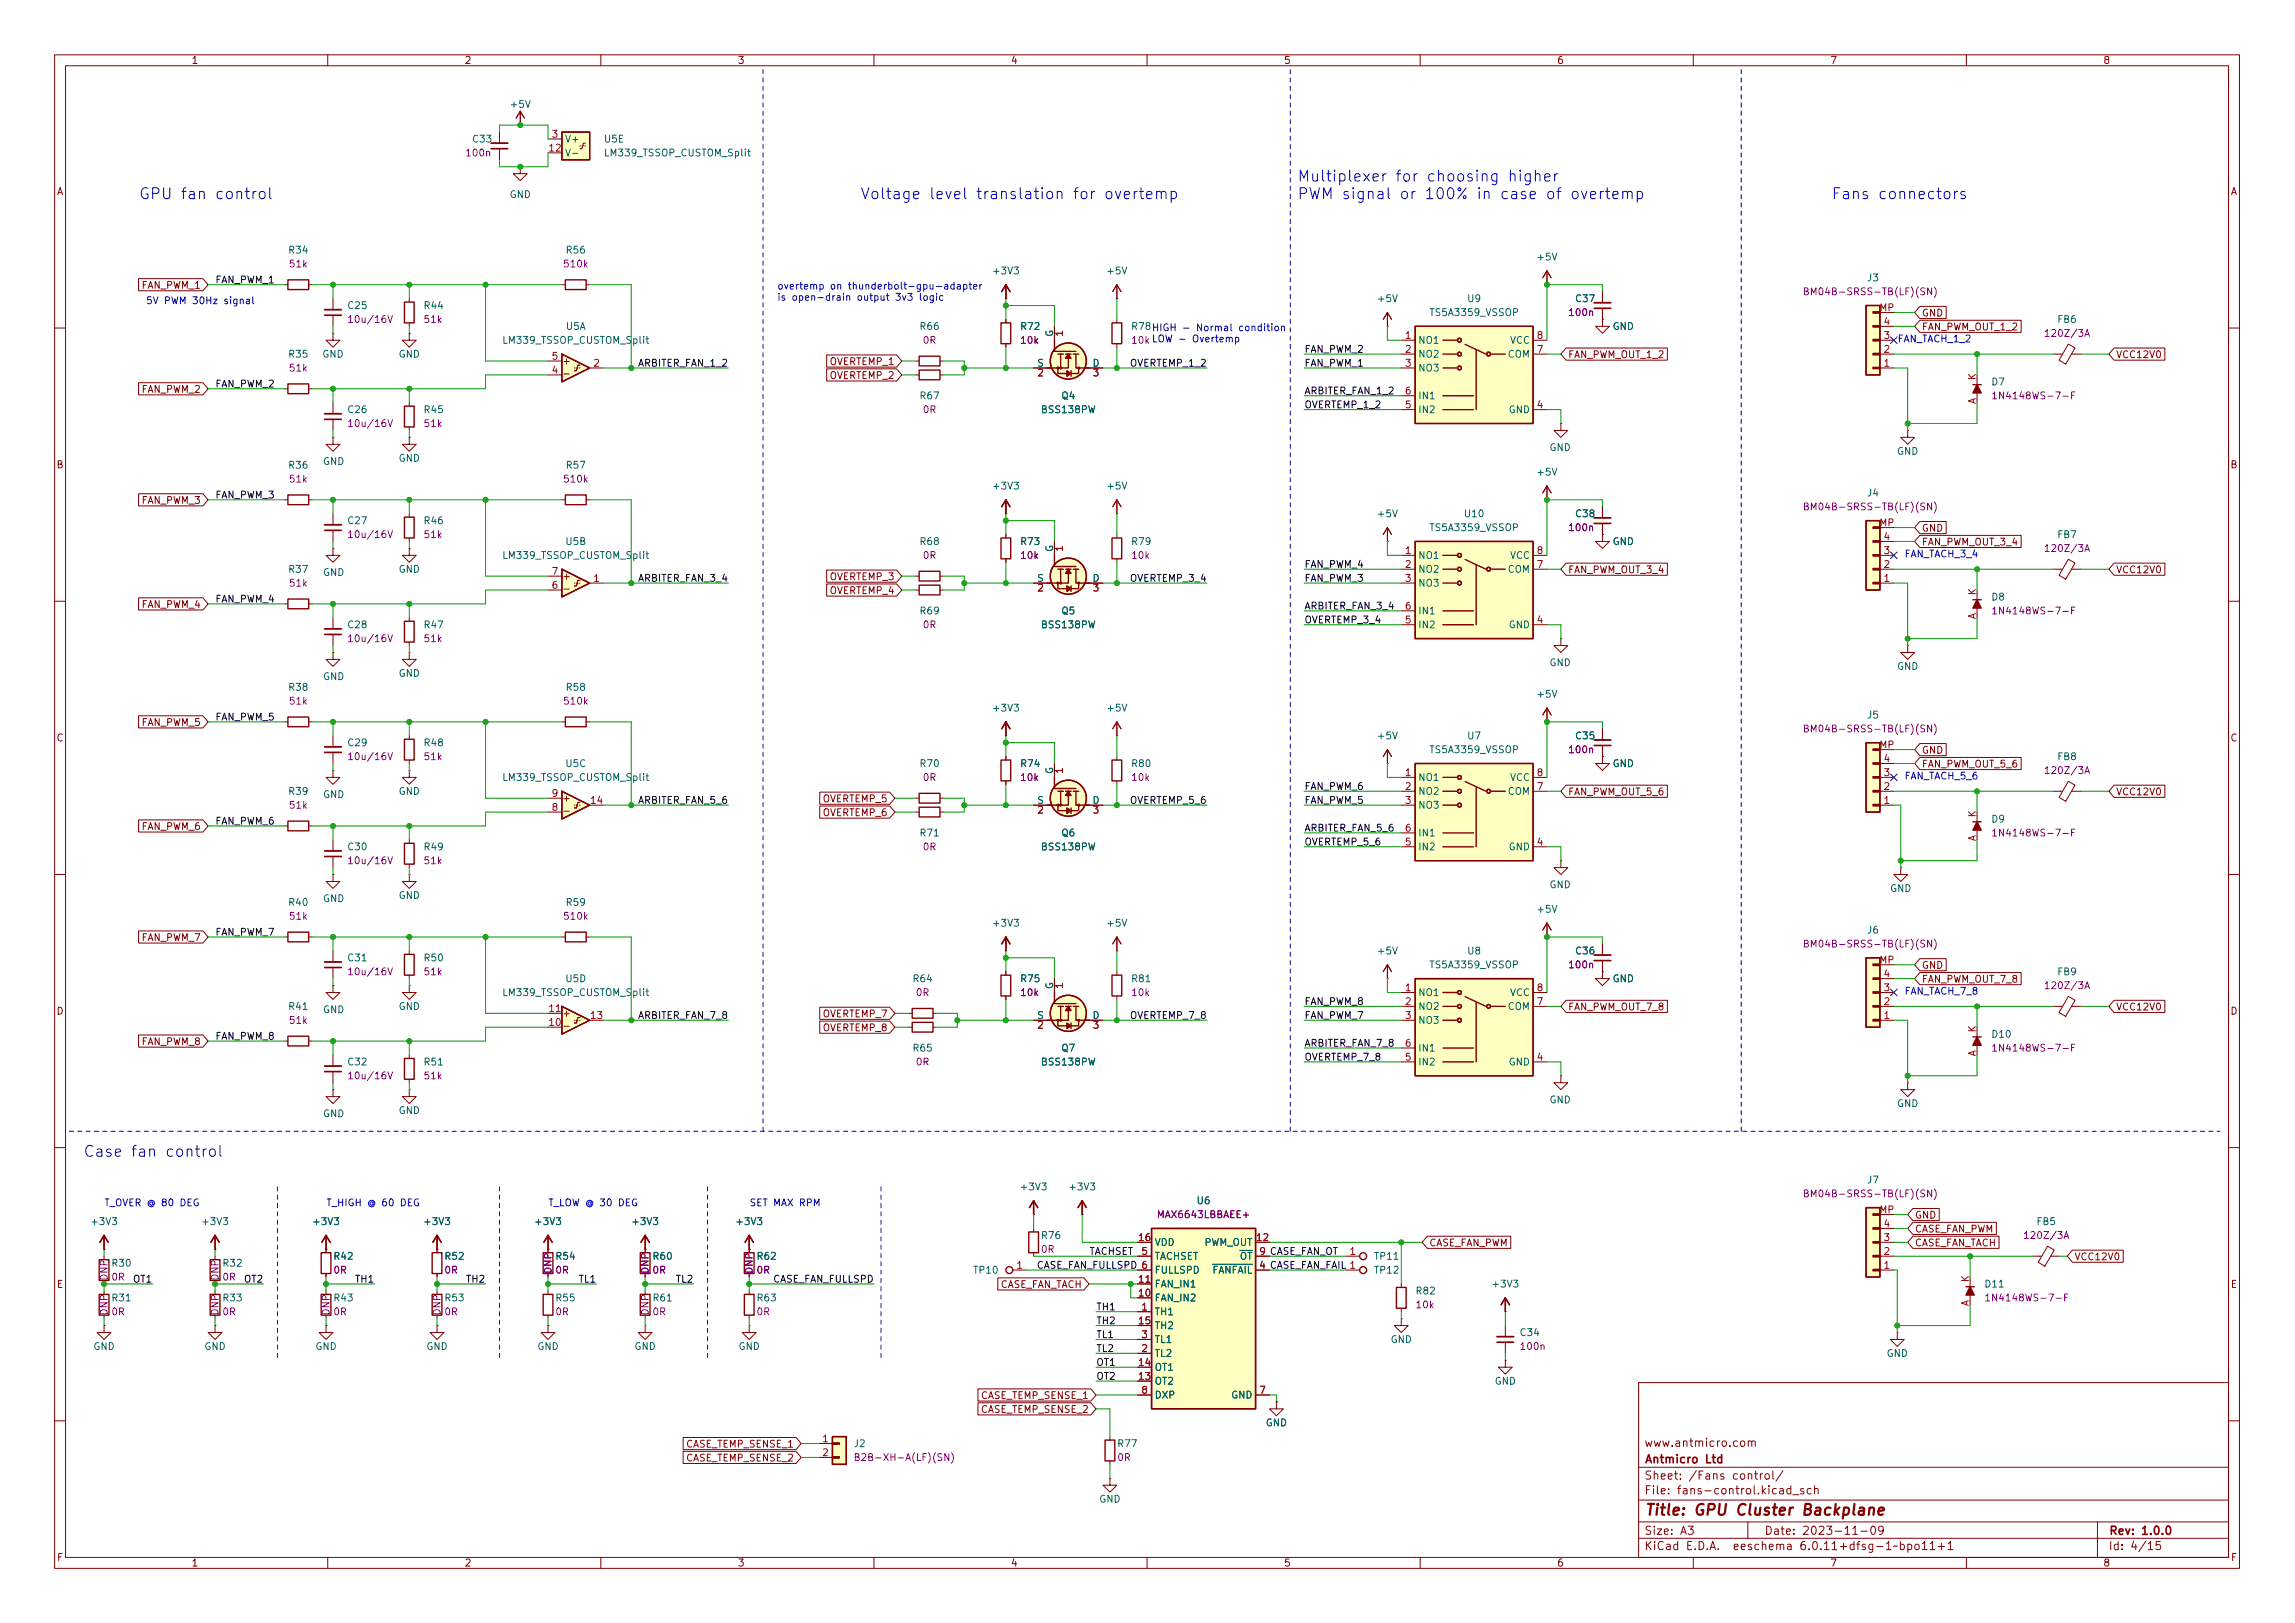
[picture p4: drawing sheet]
<svg xmlns="http://www.w3.org/2000/svg" width="420mm" height="297mm" viewBox="0 0 420 297" stroke-linecap="round" stroke-linejoin="round" font-family="sans-serif">
<defs><g id="words">
<g font-size="2.8" fill="#0000c2">
<text x="237.5" y="33.2">Multiplexer</text>
<text x="255.5" y="33.2">for</text>
<text x="261.4" y="33.2">choosing</text>
<text x="276.4" y="33.2">higher</text>
<text x="25.4" y="36.5">GPU fan</text>
<text x="39.6" y="36.5">control</text>
<text x="157.5" y="36.5">Voltage</text>
<text x="170.2" y="36.5">level</text>
<text x="178.9" y="36.5">translation</text>
<text x="196.8" y="36.5">for</text>
<text x="202.7" y="36.5">overtemp</text>
<text x="237.5" y="36.5">PWM signal</text>
<text x="256.5" y="36.5">or</text>
<text x="261.2" y="36.5">100%</text>
<text x="270.9" y="36.5">in</text>
<text x="275.3" y="36.5">case</text>
<text x="283.8" y="36.5">of</text>
<text x="288.5" y="36.5">overtemp</text>
<text x="335.3" y="36.5">Fans</text>
<text x="343.9" y="36.5">connectors</text>
<text x="15.2" y="211.7">Case</text>
<text x="24.1" y="211.7">fan</text>
<text x="30.5" y="211.7">control</text>
</g>
<g font-size="2.8" fill="#840000">
<text x="301" y="277.9">Title:</text>
<text x="310.2" y="277.9">GPU Cluster</text>
<text x="330.8" y="277.9">Backplane</text>
</g>
<g font-size="2.1" fill="#840000">
<text x="301" y="268.2">Antmicro</text>
<text x="301" y="265.2">www.antmicro.com</text>
<text x="312.2" y="268.2">Ltd</text>
<text x="301" y="273.9">File:</text>
<text x="301" y="271.2">Sheet:</text>
<text x="307.4" y="273.9">fans-control.kicad_sch</text>
<text x="309.2" y="271.2">/Fans</text>
<text x="317.3" y="271.2">control/</text>
<text x="301" y="281.3">Size:</text>
<text x="307.6" y="281.3">A3</text>
<text x="323" y="281.3">Date:</text>
<text x="330" y="281.3">2023-11-09</text>
<text x="386" y="281.3">Rev:</text>
<text x="392.1" y="281.3">1.0.0</text>
<text x="301" y="284.1">KiCad</text>
<text x="308.7" y="284.1">E.D.A.</text>
<text x="317.6" y="284.1">eeschema</text>
<text x="330" y="284.1">6.0.11+dfsg-1~bpo11+1</text>
<text x="386" y="284.1">Id:</text>
<text x="390.1" y="284.1">4/15</text>
</g>
<g font-size="1.8" fill="#840000">
<text x="35" y="12.1">1</text>
<text x="85" y="12.1">2</text>
<text x="135" y="12.1">3</text>
<text x="185" y="12.1">4</text>
<text x="235" y="12.1">5</text>
<text x="285" y="12.1">6</text>
<text x="335" y="12.1">7</text>
<text x="385" y="12.1">8</text>
<text x="10.4" y="36.1">A</text>
<text x="408.4" y="36.1">A</text>
<text x="25.9" y="53.2">FAN_PWM_1</text>
<text x="351.8" y="58.3">GND</text>
<text x="287" y="65.9">FAN_PWM_OUT_1_2</text>
<text x="351.8" y="60.8">FAN_PWM_OUT_1_2</text>
<text x="387.3" y="65.9">VCC12V0</text>
<text x="102.9" y="67.1">+</text>
<text x="151.8" y="69.7">OVERTEMP_2</text>
<text x="151.8" y="67.2">OVERTEMP_1</text>
<text x="25.9" y="72.3">FAN_PWM_2</text>
<text x="10.3" y="86.1">B</text>
<text x="408.3" y="86.1">B</text>
<text x="25.9" y="92.6">FAN_PWM_3</text>
<text x="351.8" y="100.2">FAN_PWM_OUT_3_4</text>
<text x="351.8" y="97.7">GND</text>
<text x="102.9" y="106.5">+</text>
<text x="151.8" y="106.6">OVERTEMP_3</text>
<text x="287" y="105.3">FAN_PWM_OUT_3_4</text>
<text x="387.3" y="105.3">VCC12V0</text>
<text x="25.9" y="111.6">FAN_PWM_4</text>
<text x="151.8" y="109.1">OVERTEMP_4</text>
<text x="10.3" y="136.1">C</text>
<text x="25.9" y="133.2">FAN_PWM_5</text>
<text x="408.3" y="136.1">C</text>
<text x="351.8" y="140.8">FAN_PWM_OUT_5_6</text>
<text x="351.8" y="138.3">GND</text>
<text x="102.9" y="147.1">+</text>
<text x="150.6" y="149.7">OVERTEMP_6</text>
<text x="150.6" y="147.2">OVERTEMP_5</text>
<text x="287" y="145.9">FAN_PWM_OUT_5_6</text>
<text x="387.3" y="145.9">VCC12V0</text>
<text x="25.9" y="152.3">FAN_PWM_6</text>
<text x="25.9" y="172.6">FAN_PWM_7</text>
<text x="351.8" y="177.7">GND</text>
<text x="287" y="185.3">FAN_PWM_OUT_7_8</text>
<text x="351.8" y="180.2">FAN_PWM_OUT_7_8</text>
<text x="387.3" y="185.3">VCC12V0</text>
<text x="10.3" y="186.1">D</text>
<text x="25.9" y="191.6">FAN_PWM_8</text>
<text x="102.9" y="186.5">+</text>
<text x="150.6" y="186.6">OVERTEMP_7</text>
<text x="150.6" y="189.1">OVERTEMP_8</text>
<text x="408.3" y="186.1">D</text>
<text x="350.5" y="223.4">GND</text>
<text x="350.5" y="225.9">CASE_FAN_PWM</text>
<text x="261.6" y="228.5">CASE_FAN_PWM</text>
<text x="350.5" y="228.5">CASE_FAN_TACH</text>
<text x="379.7" y="231">VCC12V0</text>
<text x="10.3" y="236.1">E</text>
<text x="183.2" y="236.1">CASE_FAN_TACH</text>
<text x="408.3" y="236.1">E</text>
<text x="179.5" y="256.4">CASE_TEMP_SENSE_1</text>
<text x="179.5" y="259">CASE_TEMP_SENSE_2</text>
<text x="125.5" y="267.8">CASE_TEMP_SENSE_2</text>
<text x="125.5" y="265.3">CASE_TEMP_SENSE_1</text>
<text x="10.4" y="286.1">F</text>
<text x="35" y="287.1">1</text>
<text x="85" y="287.1">2</text>
<text x="135" y="287.1">3</text>
<text x="185" y="287.1">4</text>
<text x="235" y="287.1">5</text>
<text x="285" y="287.1">6</text>
<text x="335" y="287.1">7</text>
<text x="385" y="287.1">8</text>
<text x="408.4" y="286.1">F</text>
</g>
<g font-size="1.8" fill="#006464">
<text x="93.2" y="20.1">+5V</text>
<text x="86.4" y="26.5">C33</text>
<text x="103.4" y="26.5">V+</text>
<text x="110.5" y="26.5">U5E</text>
<text x="110.5" y="29">LM339_TSSOP_CUSTOM_Split</text>
<text x="93.2" y="36.6">GND</text>
<text x="52.7" y="46.8">R34</text>
<text x="103.5" y="46.8">R56</text>
<text x="181.5" y="50.6">+3V3</text>
<text x="202.5" y="50.6">+5V</text>
<text x="281.2" y="48">+5V</text>
<text x="341.7" y="51.9">J3</text>
<text x="63.5" y="56.9">C25</text>
<text x="77.5" y="56.9">R44</text>
<text x="252" y="55.7">+5V</text>
<text x="261.6" y="58.2">TS5A3359_VSSOP</text>
<text x="268.5" y="55.7">U9</text>
<text x="288.3" y="55.7">C37</text>
<text x="376.6" y="59.5">FB6</text>
<text x="52.7" y="65.8">R35</text>
<text x="58.9" y="65.8">GND</text>
<text x="72.9" y="65.8">GND</text>
<text x="91.9" y="63.3">LM339_TSSOP_CUSTOM_Split</text>
<text x="103.5" y="60.7">U5A</text>
<text x="168.3" y="60.7">R66</text>
<text x="186.7" y="60.7">R72</text>
<text x="192.8" y="61.7" transform="rotate(-90 192.8 61.7)">G</text>
<text x="259.6" y="63.3">NO1</text>
<text x="259.6" y="65.8">NO2</text>
<text x="276" y="65.8">COM</text>
<text x="276.4" y="63.3">VCC</text>
<text x="295.2" y="60.7">GND</text>
<text x="189.8" y="67.1">S</text>
<text x="199.9" y="67.1">D</text>
<text x="259.6" y="68.4">NO3</text>
<text x="364.5" y="70.9">D7</text>
<text x="63.5" y="76">C26</text>
<text x="77.5" y="76">R45</text>
<text x="168.3" y="73.4">R67</text>
<text x="190.5" y="76">BSS138PW</text>
<text x="194.2" y="73.4">Q4</text>
<text x="259.6" y="76">IN2</text>
<text x="259.6" y="73.4">IN1</text>
<text x="276.1" y="76">GND</text>
<text x="283.6" y="82.9">GND</text>
<text x="347.2" y="83.6">GND</text>
<text x="52.7" y="86.1">R36</text>
<text x="59.1" y="85.5">GND</text>
<text x="72.9" y="84.9">GND</text>
<text x="103.5" y="86.1">R57</text>
<text x="181.5" y="90">+3V3</text>
<text x="202.5" y="90">+5V</text>
<text x="281.2" y="87.4">+5V</text>
<text x="252" y="95">+5V</text>
<text x="267.9" y="95">U10</text>
<text x="288.3" y="95">C38</text>
<text x="341.7" y="91.2">J4</text>
<text x="63.5" y="96.3">C27</text>
<text x="77.5" y="96.3">R46</text>
<text x="103.4" y="100.1">U5B</text>
<text x="168.3" y="100.1">R68</text>
<text x="186.7" y="100.1">R73</text>
<text x="192.8" y="101.1" transform="rotate(-90 192.8 101.1)">G</text>
<text x="207" y="100.1">R79</text>
<text x="261.6" y="97.6">TS5A3359_VSSOP</text>
<text x="295.2" y="100.1">GND</text>
<text x="376.6" y="98.8">FB7</text>
<text x="52.7" y="105.2">R37</text>
<text x="59.1" y="105.8">GND</text>
<text x="72.9" y="105.2">GND</text>
<text x="91.9" y="102.7">LM339_TSSOP_CUSTOM_Split</text>
<text x="189.8" y="106.5">S</text>
<text x="199.9" y="106.5">D</text>
<text x="259.6" y="102.7">NO1</text>
<text x="259.6" y="105.2">NO2</text>
<text x="259.6" y="107.7">NO3</text>
<text x="276" y="105.2">COM</text>
<text x="276.4" y="102.7">VCC</text>
<text x="168.3" y="112.8">R69</text>
<text x="194.2" y="112.8">Q5</text>
<text x="259.6" y="112.8">IN1</text>
<text x="364.5" y="110.3">D8</text>
<text x="63.5" y="115.4">C28</text>
<text x="77.5" y="115.4">R47</text>
<text x="190.5" y="115.4">BSS138PW</text>
<text x="259.6" y="115.4">IN2</text>
<text x="276.1" y="115.4">GND</text>
<text x="59.1" y="124.8">GND</text>
<text x="72.9" y="124.2">GND</text>
<text x="283.6" y="122.3">GND</text>
<text x="347.2" y="123">GND</text>
<text x="52.7" y="126.8">R38</text>
<text x="103.5" y="126.8">R58</text>
<text x="181.5" y="130.6">+3V3</text>
<text x="202.5" y="130.6">+5V</text>
<text x="281.2" y="128.1">+5V</text>
<text x="341.7" y="131.9">J5</text>
<text x="63.5" y="136.9">C29</text>
<text x="77.5" y="136.9">R48</text>
<text x="252" y="135.7">+5V</text>
<text x="268.5" y="135.7">U7</text>
<text x="288.3" y="135.7">C35</text>
<text x="91.9" y="143.3">LM339_TSSOP_CUSTOM_Split</text>
<text x="103.4" y="140.8">U5C</text>
<text x="168.3" y="140.8">R70</text>
<text x="186.7" y="140.8">R74</text>
<text x="192.8" y="141.7" transform="rotate(-90 192.8 141.7)">G</text>
<text x="207" y="140.8">R80</text>
<text x="259.6" y="143.3">NO1</text>
<text x="261.6" y="138.2">TS5A3359_VSSOP</text>
<text x="276.4" y="143.3">VCC</text>
<text x="295.2" y="140.8">GND</text>
<text x="376.6" y="139.5">FB8</text>
<text x="52.7" y="145.8">R39</text>
<text x="59.1" y="146.4">GND</text>
<text x="72.9" y="145.8">GND</text>
<text x="189.8" y="147.1">S</text>
<text x="199.9" y="147.1">D</text>
<text x="259.6" y="145.8">NO2</text>
<text x="259.6" y="148.4">NO3</text>
<text x="276" y="145.8">COM</text>
<text x="63.5" y="156">C30</text>
<text x="77.5" y="156">R49</text>
<text x="168.3" y="153.5">R71</text>
<text x="190.5" y="156">BSS138PW</text>
<text x="194.2" y="153.5">Q6</text>
<text x="259.6" y="156">IN2</text>
<text x="259.6" y="153.5">IN1</text>
<text x="276.1" y="156">GND</text>
<text x="364.5" y="150.9">D9</text>
<text x="52.7" y="166.2">R40</text>
<text x="59.1" y="165.5">GND</text>
<text x="72.9" y="164.9">GND</text>
<text x="103.5" y="166.2">R59</text>
<text x="281.2" y="167.4">+5V</text>
<text x="283.6" y="162.9">GND</text>
<text x="346" y="163.6">GND</text>
<text x="181.5" y="170">+3V3</text>
<text x="202.5" y="170">+5V</text>
<text x="341.7" y="171.2">J6</text>
<text x="63.5" y="176.3">C31</text>
<text x="77.5" y="176.3">R50</text>
<text x="252" y="175">+5V</text>
<text x="261.6" y="177.6">TS5A3359_VSSOP</text>
<text x="268.5" y="175">U8</text>
<text x="288.3" y="175">C36</text>
<text x="376.6" y="178.9">FB9</text>
<text x="52.7" y="185.2">R41</text>
<text x="59.1" y="185.8">GND</text>
<text x="72.9" y="185.2">GND</text>
<text x="91.9" y="182.7">LM339_TSSOP_CUSTOM_Split</text>
<text x="103.4" y="180.1">U5D</text>
<text x="167" y="180.1">R64</text>
<text x="186.7" y="180.1">R75</text>
<text x="192.8" y="181.1" transform="rotate(-90 192.8 181.1)">G</text>
<text x="207" y="180.1">R81</text>
<text x="259.6" y="182.7">NO1</text>
<text x="259.6" y="185.2">NO2</text>
<text x="276" y="185.2">COM</text>
<text x="276.4" y="182.7">VCC</text>
<text x="295.2" y="180.1">GND</text>
<text x="189.8" y="186.5">S</text>
<text x="199.9" y="186.5">D</text>
<text x="259.6" y="187.7">NO3</text>
<text x="364.5" y="190.3">D10</text>
<text x="63.5" y="195.4">C32</text>
<text x="77.5" y="195.4">R51</text>
<text x="167" y="192.8">R65</text>
<text x="190.5" y="195.4">BSS138PW</text>
<text x="194.2" y="192.8">Q7</text>
<text x="259.6" y="195.4">IN2</text>
<text x="259.6" y="192.8">IN1</text>
<text x="276.1" y="195.4">GND</text>
<text x="283.6" y="202.3">GND</text>
<text x="347.2" y="203">GND</text>
<text x="59.1" y="204.8">GND</text>
<text x="72.9" y="204.3">GND</text>
<text x="186.6" y="218.2">+3V3</text>
<text x="195.5" y="218.2">+3V3</text>
<text x="219" y="220.8">U6</text>
<text x="341.7" y="217">J7</text>
<text x="16.4" y="224.6">+3V3</text>
<text x="36.8" y="224.6">+3V3</text>
<text x="57.1" y="224.6">+3V3</text>
<text x="77.4" y="224.6">+3V3</text>
<text x="97.7" y="224.6">+3V3</text>
<text x="115.5" y="224.6">+3V3</text>
<text x="134.5" y="224.6">+3V3</text>
<text x="190.5" y="227.1">R76</text>
<text x="372.8" y="224.6">FB5</text>
<text x="20.3" y="232.2">R30</text>
<text x="40.6" y="232.2">R32</text>
<text x="61" y="230.9">R42</text>
<text x="81.3" y="230.9">R52</text>
<text x="101.6" y="230.9">R54</text>
<text x="119.4" y="230.9">R60</text>
<text x="138.4" y="230.9">R62</text>
<text x="178.1" y="233.5">TP10</text>
<text x="211.3" y="228.4">VDD</text>
<text x="211.3" y="230.9">TACHSET</text>
<text x="211.3" y="233.5">FULLSPD</text>
<text x="220.4" y="228.4">PWM_OUT</text>
<text x="221.9" y="233.5">~{FANFAIL}</text>
<text x="226.9" y="230.9">~{OT}</text>
<text x="251.5" y="230.9">TP11</text>
<text x="251.5" y="233.5">TP12</text>
<text x="20.3" y="238.5">R31</text>
<text x="40.6" y="238.5">R33</text>
<text x="61" y="238.5">R43</text>
<text x="81.3" y="238.5">R53</text>
<text x="101.6" y="238.5">R55</text>
<text x="119.4" y="238.5">R61</text>
<text x="138.4" y="238.5">R63</text>
<text x="211.3" y="238.5">FAN_IN2</text>
<text x="211.3" y="236">FAN_IN1</text>
<text x="259.1" y="237.3">R82</text>
<text x="273" y="236">+3V3</text>
<text x="363.2" y="236">D11</text>
<text x="211.3" y="241.1">TH1</text>
<text x="211.3" y="243.6">TH2</text>
<text x="278.1" y="244.9">C34</text>
<text x="17" y="247.4">GND</text>
<text x="37.4" y="247.4">GND</text>
<text x="57.7" y="247.4">GND</text>
<text x="78" y="247.4">GND</text>
<text x="98.3" y="247.4">GND</text>
<text x="116.1" y="247.4">GND</text>
<text x="135.1" y="247.4">GND</text>
<text x="211.3" y="251.2">OT1</text>
<text x="211.3" y="248.7">TL2</text>
<text x="211.3" y="246.2">TL1</text>
<text x="254.5" y="246.2">GND</text>
<text x="345.3" y="248.7">GND</text>
<text x="211.3" y="253.8">OT2</text>
<text x="211.3" y="256.3">DXP</text>
<text x="225.3" y="256.3">GND</text>
<text x="273.6" y="253.8">GND</text>
<text x="231.7" y="261.4">GND</text>
<text x="156.2" y="265.2">J2</text>
<text x="204.5" y="265.2">R77</text>
<text x="201.2" y="275.4">GND</text>
</g>
<g font-size="1.8" fill="#840084">
<text x="85.1" y="29">100n</text>
<text x="52.8" y="49.3">51k</text>
<text x="103" y="49.3">510k</text>
<text x="63.5" y="59.5">10u/16V</text>
<text x="77.5" y="59.5">51k</text>
<text x="287" y="58.2">100n</text>
<text x="330" y="54.4">BM04B-SRSS-TB(LF)(SN)</text>
<text x="168.9" y="63.3">0R</text>
<text x="186.7" y="63.3">10k</text>
<text x="207" y="63.3">10k</text>
<text x="374.1" y="62">120Z/3A</text>
<text x="52.8" y="68.4">51k</text>
<text x="168.9" y="76">0R</text>
<text x="364.5" y="73.4">1N4148WS-7-F</text>
<text x="63.5" y="78.5">10u/16V</text>
<text x="77.5" y="78.5">51k</text>
<text x="52.8" y="88.7">51k</text>
<text x="103" y="88.7">510k</text>
<text x="330" y="93.8">BM04B-SRSS-TB(LF)(SN)</text>
<text x="63.5" y="98.8">10u/16V</text>
<text x="77.5" y="98.8">51k</text>
<text x="287" y="97.6">100n</text>
<text x="374.1" y="101.4">120Z/3A</text>
<text x="52.8" y="107.7">51k</text>
<text x="168.9" y="102.7">0R</text>
<text x="186.7" y="102.7">10k</text>
<text x="207" y="102.7">10k</text>
<text x="364.5" y="112.8">1N4148WS-7-F</text>
<text x="63.5" y="117.9">10u/16V</text>
<text x="77.5" y="117.9">51k</text>
<text x="168.9" y="115.4">0R</text>
<text x="52.8" y="129.3">51k</text>
<text x="103" y="129.3">510k</text>
<text x="330" y="134.4">BM04B-SRSS-TB(LF)(SN)</text>
<text x="63.5" y="139.5">10u/16V</text>
<text x="77.5" y="139.5">51k</text>
<text x="168.9" y="143.3">0R</text>
<text x="186.7" y="143.3">10k</text>
<text x="207" y="143.3">10k</text>
<text x="287" y="138.2">100n</text>
<text x="374.1" y="142">120Z/3A</text>
<text x="52.8" y="148.4">51k</text>
<text x="168.9" y="156">0R</text>
<text x="364.5" y="153.5">1N4148WS-7-F</text>
<text x="63.5" y="158.5">10u/16V</text>
<text x="77.5" y="158.5">51k</text>
<text x="52.8" y="168.7">51k</text>
<text x="103" y="168.7">510k</text>
<text x="330" y="173.8">BM04B-SRSS-TB(LF)(SN)</text>
<text x="63.5" y="178.9">10u/16V</text>
<text x="77.5" y="178.9">51k</text>
<text x="287" y="177.6">100n</text>
<text x="167.6" y="182.7">0R</text>
<text x="186.7" y="182.7">10k</text>
<text x="207" y="182.7">10k</text>
<text x="374.1" y="181.4">120Z/3A</text>
<text x="52.8" y="187.7">51k</text>
<text x="63.5" y="197.9">10u/16V</text>
<text x="77.5" y="197.9">51k</text>
<text x="167.6" y="195.4">0R</text>
<text x="364.5" y="192.8">1N4148WS-7-F</text>
<text x="330" y="219.5">BM04B-SRSS-TB(LF)(SN)</text>
<text x="211.7" y="223.3">MAX6643LBBAEE+</text>
<text x="370.3" y="227.1">120Z/3A</text>
<text x="61" y="233.5">0R</text>
<text x="81.3" y="233.5">0R</text>
<text x="101.4" y="233.2" transform="rotate(-90 101.4 233.2)">DNP</text>
<text x="101.6" y="233.5">0R</text>
<text x="119.1" y="233.2" transform="rotate(-90 119.1 233.2)">DNP</text>
<text x="119.4" y="233.5">0R</text>
<text x="138.2" y="233.2" transform="rotate(-90 138.2 233.2)">DNP</text>
<text x="138.4" y="233.5">0R</text>
<text x="190.5" y="229.7">0R</text>
<text x="20.1" y="234.5" transform="rotate(-90 20.1 234.5)">DNP</text>
<text x="20.3" y="234.7">0R</text>
<text x="40.4" y="234.5" transform="rotate(-90 40.4 234.5)">DNP</text>
<text x="40.6" y="234.7">0R</text>
<text x="259.1" y="239.8">10k</text>
<text x="363.2" y="238.5">1N4148WS-7-F</text>
<text x="20.1" y="240.8" transform="rotate(-90 20.1 240.8)">DNP</text>
<text x="20.3" y="241.1">0R</text>
<text x="40.4" y="240.8" transform="rotate(-90 40.4 240.8)">DNP</text>
<text x="40.6" y="241.1">0R</text>
<text x="60.7" y="240.8" transform="rotate(-90 60.7 240.8)">DNP</text>
<text x="61" y="241.1">0R</text>
<text x="81" y="240.8" transform="rotate(-90 81 240.8)">DNP</text>
<text x="81.3" y="241.1">0R</text>
<text x="101.6" y="241.1">0R</text>
<text x="119.1" y="240.8" transform="rotate(-90 119.1 240.8)">DNP</text>
<text x="119.4" y="241.1">0R</text>
<text x="138.4" y="241.1">0R</text>
<text x="278.1" y="247.4">100n</text>
<text x="156.2" y="267.8">B2B-XH-A(LF)(SN)</text>
<text x="204.5" y="267.8">0R</text>
</g>
<g font-size="1.8" fill="#a90000">
<text x="100.3" y="27.7">12</text>
<text x="100.9" y="25.2">3</text>
<text x="344" y="56.9">MP</text>
<text x="344.8" y="59.5">4</text>
<text x="100.9" y="65.8">5</text>
<text x="195.3" y="61.7" transform="rotate(-90 195.3 61.7)">1</text>
<text x="257.1" y="62">1</text>
<text x="257.1" y="64.6">2</text>
<text x="281.3" y="64.6">7</text>
<text x="281.3" y="62">8</text>
<text x="344.8" y="64.6">2</text>
<text x="344.8" y="62">3</text>
<text x="100.9" y="68.4">4</text>
<text x="108.5" y="67.1">2</text>
<text x="257.1" y="67.1">3</text>
<text x="344.8" y="67.1">1</text>
<text x="361.7" y="69.6" transform="rotate(-90 361.7 69.6)">K</text>
<text x="257.1" y="74.7">5</text>
<text x="257.1" y="72.2">6</text>
<text x="281.3" y="74.7">4</text>
<text x="361.7" y="74" transform="rotate(-90 361.7 74)">A</text>
<text x="195.3" y="101" transform="rotate(-90 195.3 101)">1</text>
<text x="257.1" y="101.4">1</text>
<text x="281.3" y="101.4">8</text>
<text x="344" y="96.3">MP</text>
<text x="344.8" y="101.4">3</text>
<text x="344.8" y="98.8">4</text>
<text x="100.9" y="107.7">6</text>
<text x="100.9" y="105.2">7</text>
<text x="108.5" y="106.5">1</text>
<text x="257.1" y="103.9">2</text>
<text x="257.1" y="106.5">3</text>
<text x="281.3" y="103.9">7</text>
<text x="344.8" y="106.5">1</text>
<text x="344.8" y="103.9">2</text>
<text x="257.1" y="111.5">6</text>
<text x="361.7" y="113.4" transform="rotate(-90 361.7 113.4)">A</text>
<text x="361.7" y="109" transform="rotate(-90 361.7 109)">K</text>
<text x="257.1" y="114.1">5</text>
<text x="281.3" y="114.1">4</text>
<text x="344" y="136.9">MP</text>
<text x="195.3" y="141.7" transform="rotate(-90 195.3 141.7)">1</text>
<text x="257.1" y="142">1</text>
<text x="281.3" y="142">8</text>
<text x="344.8" y="142">3</text>
<text x="344.8" y="139.5">4</text>
<text x="100.9" y="148.4">8</text>
<text x="100.9" y="145.8">9</text>
<text x="107.9" y="147.1">14</text>
<text x="257.1" y="144.6">2</text>
<text x="257.1" y="147.1">3</text>
<text x="281.3" y="144.6">7</text>
<text x="344.8" y="147.1">1</text>
<text x="344.8" y="144.6">2</text>
<text x="361.7" y="149.7" transform="rotate(-90 361.7 149.7)">K</text>
<text x="257.1" y="154.7">5</text>
<text x="257.1" y="152.2">6</text>
<text x="281.3" y="154.7">4</text>
<text x="361.7" y="154" transform="rotate(-90 361.7 154)">A</text>
<text x="344" y="176.3">MP</text>
<text x="344.8" y="178.9">4</text>
<text x="100.3" y="185.2">11</text>
<text x="195.3" y="181.1" transform="rotate(-90 195.3 181.1)">1</text>
<text x="257.1" y="181.4">1</text>
<text x="257.1" y="183.9">2</text>
<text x="281.3" y="183.9">7</text>
<text x="281.3" y="181.4">8</text>
<text x="344.8" y="183.9">2</text>
<text x="344.8" y="181.4">3</text>
<text x="100.3" y="187.7">10</text>
<text x="107.9" y="186.5">13</text>
<text x="257.1" y="186.5">3</text>
<text x="257.1" y="191.6">6</text>
<text x="344.8" y="186.5">1</text>
<text x="361.7" y="189" transform="rotate(-90 361.7 189)">K</text>
<text x="257.1" y="194.1">5</text>
<text x="281.3" y="194.1">4</text>
<text x="361.7" y="193.4" transform="rotate(-90 361.7 193.4)">A</text>
<text x="208.3" y="227.1">16</text>
<text x="229.9" y="227.1">12</text>
<text x="344" y="222">MP</text>
<text x="344.8" y="227.1">3</text>
<text x="344.8" y="224.6">4</text>
<text x="186" y="232.2">1</text>
<text x="208.9" y="229.7">5</text>
<text x="208.9" y="232.2">6</text>
<text x="230.5" y="232.2">4</text>
<text x="230.5" y="229.7">9</text>
<text x="247" y="229.7">1</text>
<text x="344.8" y="232.2">1</text>
<text x="344.8" y="229.7">2</text>
<text x="208.3" y="237.3">10</text>
<text x="208.3" y="234.7">11</text>
<text x="208.9" y="239.8">1</text>
<text x="360.4" y="239.1" transform="rotate(-90 360.4 239.1)">A</text>
<text x="360.4" y="234.7" transform="rotate(-90 360.4 234.7)">K</text>
<text x="208.3" y="242.4">15</text>
<text x="208.9" y="244.9">3</text>
<text x="208.3" y="250">14</text>
<text x="208.9" y="247.4">2</text>
<text x="208.3" y="252.5">13</text>
<text x="208.9" y="255.1">8</text>
<text x="230.5" y="255.1">7</text>
<text x="150.4" y="263.9">1</text>
<text x="150.4" y="266.5">2</text>
</g>
<g font-size="1.8" fill="#0f0f0f">
<text x="39.4" y="51.8">FAN_PWM_1</text>
<text x="238.8" y="64.5">FAN_PWM_2</text>
<text x="39.4" y="70.9">FAN_PWM_2</text>
<text x="116.7" y="67.1">ARBITER_FAN_1_2</text>
<text x="206.8" y="67.1">OVERTEMP_1_2</text>
<text x="238.8" y="67.1">FAN_PWM_1</text>
<text x="238.8" y="74.7">OVERTEMP_1_2</text>
<text x="238.8" y="72.2">ARBITER_FAN_1_2</text>
<text x="39.4" y="91.2">FAN_PWM_3</text>
<text x="116.7" y="106.5">ARBITER_FAN_3_4</text>
<text x="206.8" y="106.5">OVERTEMP_3_4</text>
<text x="238.8" y="106.5">FAN_PWM_3</text>
<text x="238.8" y="103.9">FAN_PWM_4</text>
<text x="39.4" y="110.3">FAN_PWM_4</text>
<text x="238.8" y="111.5">ARBITER_FAN_3_4</text>
<text x="238.8" y="114.1">OVERTEMP_3_4</text>
<text x="39.4" y="131.9">FAN_PWM_5</text>
<text x="116.7" y="147.1">ARBITER_FAN_5_6</text>
<text x="206.8" y="147.1">OVERTEMP_5_6</text>
<text x="238.8" y="144.6">FAN_PWM_6</text>
<text x="238.8" y="147.1">FAN_PWM_5</text>
<text x="39.4" y="150.9">FAN_PWM_6</text>
<text x="238.8" y="152.2">ARBITER_FAN_5_6</text>
<text x="238.8" y="154.7">OVERTEMP_5_6</text>
<text x="39.4" y="171.2">FAN_PWM_7</text>
<text x="238.8" y="183.9">FAN_PWM_8</text>
<text x="39.4" y="190.3">FAN_PWM_8</text>
<text x="116.7" y="186.5">ARBITER_FAN_7_8</text>
<text x="206.8" y="186.5">OVERTEMP_7_8</text>
<text x="238.8" y="186.5">FAN_PWM_7</text>
<text x="238.8" y="191.5">ARBITER_FAN_7_8</text>
<text x="238.8" y="194.1">OVERTEMP_7_8</text>
<text x="189.7" y="232.2">CASE_FAN_FULLSPD 6</text>
<text x="199.4" y="229.6">TACHSET 5</text>
<text x="230.5" y="232.2">4 CASE_FAN_FAIL 1</text>
<text x="230.5" y="229.7">9 CASE_FAN_OT</text>
<text x="24.3" y="234.7">OT1</text>
<text x="44.6" y="234.7">OT2</text>
<text x="64.9" y="234.7">TH1</text>
<text x="85.2" y="234.7">TH2</text>
<text x="105.9" y="234.7">TL1</text>
<text x="123.6" y="234.7">TL2</text>
<text x="141.5" y="234.7">CASE_FAN_FULLSPD</text>
<text x="200.7" y="239.8">TH1</text>
<text x="200.7" y="242.3">TH2</text>
<text x="200.7" y="244.9">TL1</text>
<text x="200.7" y="247.4">TL2</text>
<text x="200.7" y="250">OT1</text>
<text x="200.7" y="252.5">OT2</text>
</g>
<g font-size="1.8" fill="#0000c2">
<text x="142.2" y="53">overtemp</text>
<text x="152" y="53">on</text>
<text x="155.4" y="53">thunderbolt-gpu-adapter</text>
<text x="26.7" y="55.7">5V</text>
<text x="30.1" y="55.7">PWM 30Hz</text>
<text x="41.3" y="55.7">signal</text>
<text x="142.2" y="55">is</text>
<text x="145" y="55">open-drain</text>
<text x="157.1" y="55">output</text>
<text x="164.2" y="55">3v3</text>
<text x="168.7" y="55">logic</text>
<text x="207" y="60.7">R78 HIGH -</text>
<text x="210.8" y="62.6">LOW -</text>
<text x="218.4" y="62.6">Overtemp</text>
<text x="219.2" y="60.6">Normal</text>
<text x="227.1" y="60.6">condition</text>
<text x="347.3" y="62.6">FAN_TACH_1_2</text>
<text x="348.6" y="102">FAN_TACH_3_4</text>
<text x="348.6" y="142.7">FAN_TACH_5_6</text>
<text x="348.6" y="182">FAN_TACH_7_8</text>
<text x="19" y="220.8">T_OVER @ 80</text>
<text x="33.2" y="220.8">DEG</text>
<text x="59.7" y="220.8">T_HIGH @ 60</text>
<text x="73.6" y="220.8">DEG</text>
<text x="100.3" y="220.8">T_LOW @ 30</text>
<text x="113.5" y="220.8">DEG</text>
<text x="137.2" y="220.8">SET MAX RPM</text>
</g>
</g></defs>
<g fill="none" stroke="#840000" stroke-width=".18">
<path d="M10 10h400v277h-400zM12 12h396v273h-396zM60 10v2M110 10v2M160 10v2M210 10v2M260 10v2M310 10v2M360 10v2M91.4 24.2v2M91.4 27.2v2M95.2 30.5v1.3h1.3l-1.3 1.3-1.2-1.3h1.2"/>
<path d="M95.2 30.5h.1M95.2 22.9h.1M95.2 20.4l-.7 1.2M95.2 20.4v2.5M95.2 20.4l.8 1.2M100.3 28h2.6M100.3 25.4h2.6M106.2 26.7h.1M106.6 26.7h.2M107.1 26.7h.1M107.2 26.2h-.4l-.2 1h-.4M25.4 51h11.7l1 1.1-1 1.1h-11.7z"/>
<path d="M52.1 52.1h.6M56.5 52.1h.6M61 54.6v2.1M61 57.7v2M74.9 54.6v.7M74.9 59.1v.6M102.9 52.1h.6M107.3 52.1h.6M184.1 54.6h.1M184.1 58.5v.6M193 59.7v2.6M204.5 54.6h.1"/>
<path d="M204.5 52.1l-.8 1.3M204.5 52.1v2.5M204.5 58.5v.6M204.5 52.1l.7 1.3M254 59.7h.1M254 57.2l-.8 1.3M254 57.2v2.5M254 57.2l.8 1.3M283.2 52.1h.1M283.2 49.6l.8 1.2M283.2 49.6v2.5M283.2 49.6l-.8 1.2"/>
<path d="M293.4 58.5v1.2h-1.3l1.3 1.3 1.2-1.3h-1.2M293.4 58.5h.1M293.4 53.4v2M293.4 56.4v2.1M344.2 59.7h2.5M351.5 56.1h4.8v2.2h-4.8l-1-1.1zM351.5 58.6h18.5v2.2h-18.5l-1-1.1zM10 60h2M25.4 70h11.7l1 1.2-1 1.1h-11.7zM52.1 71.2h.6M56.5 71.2h.6M61 61v1.3h1.2l-1.2 1.2-1.3-1.2h1.3"/>
<path d="M61 61h.1M61 73.7v2M61 76.7v2.1M74.9 61v1.3h1.3l-1.3 1.2-1.2-1.2h1.2M74.9 61h.1M74.9 73.7v.6M74.9 78.1v.7M100.3 68.6h2.6M100.3 66.1h2.6M103.2 68.4h1M105.2 67.3h.1M105.5 67.3h.3"/>
<path d="M106 67.3h.2M106.2 66.8h-.4l-.3 1.1h-.3M107.9 67.3h2.6M151.3 67.5h12.8l1 1.1-1 1.1h-12.8zM151.3 65h12.8l1 1.1-1 1.1h-12.8zM167.6 68.6h.7M167.6 66.1h.7M172.1 68.6h.6M172.1 66.1h.6M184.1 62.9v.6M189.2 67.3h2.6M199.4 67.3h2.5"/>
<path d="M204.5 62.9v.6M256.5 62.3h2.6M256.5 64.8h2.6M256.5 67.3h2.6M256.5 75h2.6M256.5 72.4h2.6M280.7 62.3h2.5M280.7 64.8h2.5M280.7 75h2.5M285.7 77.5v1.3h-1.2l1.2 1.2 1.3-1.2h-1.3M285.7 77.5h.1M286.7 63.7h18.6v2.2h-18.6l-1-1.1z"/>
<path d="M344.2 62.3h2.5M344.2 64.8h2.5M344.2 67.3h2.5M349.2 78.8v1.2h1.3l-1.3 1.3-1.2-1.3h1.2M349.2 78.8h.1M361.9 69.3v1.2M361.9 71.8v1.3M375.9 64.8h1.7M378.7 63l1.2 .7-1.7 2.9-1.2-.7zM379.2 64.8h1.8M387 63.7h9.3v2.2h-9.3l-.9-1.1zM408 60h2"/>
<path d="M25.4 90.4h11.7l1 1.1-1 1.1h-11.7zM52.1 91.5h.6M56.5 91.5h.6M61 80v1.3h1.2l-1.2 1.3-1.3-1.3h1.3M61 80h.1M61 94v2M61 97.1v2M74.9 80v1.3h1.3l-1.3 1.3-1.2-1.3h1.2M74.9 80h.1M74.9 94v.7M74.9 98.5v.6M102.9 91.5h.6"/>
<path d="M107.3 91.5h.6M184.1 94h.1M184.1 97.8v.7M193 99.1v2.5M204.5 94h.1M204.5 91.5v2.5M204.5 97.8v.7M204.5 91.5l-.8 1.2M204.5 91.5l.7 1.2M254 99.1h.1M254 96.6v2.5M254 96.6l-.8 1.2"/>
<path d="M254 96.6l.8 1.2M283.2 91.5h.1M283.2 88.9v2.6M283.2 88.9l.8 1.3M283.2 88.9l-.8 1.3M293.4 97.8v1.3h-1.3l1.3 1.3 1.2-1.3h-1.2M293.4 97.8h.1M293.4 92.7v2.1M293.4 95.8v2M344.2 99.1h2.5M351.5 98h18.5v2.2h-18.5l-1-1.1zM351.5 95.4h4.8v2.3h-4.8l-1-1.1z"/>
<path d="M10 110h2M25.4 109.4h11.7l1 1.1-1 1.1h-11.7zM52.1 110.5h.6M56.5 110.5h.6M61 119.4v1.3h1.2l-1.2 1.3-1.3-1.3h1.3M61 119.4h.1M61 100.4v1.2h1.2l-1.2 1.3-1.3-1.3h1.3M61 100.4h.1M61 113.1v2M61 116.1v2M74.9 119.4v1.3h1.3l-1.3 1.3-1.2-1.3h1.2M74.9 119.4h.1"/>
<path d="M74.9 100.4v1.2h1.3l-1.3 1.3-1.2-1.3h1.2M74.9 100.4h.1M74.9 113.1v.6M74.9 117.5v.6M100.3 108h2.6M100.3 105.4h2.6M103.2 107.8h1M105.2 106.7h.1M105.5 106.7h.3M106 106.7h.2M106.2 106.2h-.4l-.3 1h-.3M107.9 106.7h2.6"/>
<path d="M151.3 104.3h12.8l1 1.1-1 1.2h-12.8zM151.3 106.9h12.8l1 1.1-1 1.1h-12.8zM167.6 108h.7M167.6 105.4h.7M172.1 108h.6M172.1 105.4h.6M184.1 102.3v.6M189.2 106.7h2.6M199.4 106.7h2.5M204.5 102.3v.6M256.5 104.2h2.6M256.5 106.7h2.6"/>
<path d="M256.5 101.6h2.6M256.5 114.3h2.6M256.5 111.8h2.6M280.7 104.2h2.5M280.7 101.6h2.5M280.7 114.3h2.5M285.7 116.9v1.2h-1.2l1.2 1.3 1.3-1.3h-1.3M285.7 116.9h.1M286.7 103.1h18.6v2.2h-18.6l-1-1.1zM344.2 104.2h2.5M344.2 106.7h2.5M344.2 101.6h2.5"/>
<path d="M349.2 118.1v1.3h1.3l-1.3 1.3-1.2-1.3h1.2M349.2 118.1h.1M361.9 108.6v1.3M361.9 111.2v1.2M375.9 104.2h1.7M378.7 102.3l1.2 .8-1.7 2.9-1.2-.7zM379.2 104.2h1.8M387 103.1h9.3v2.2h-9.3l-.9-1.1zM408 110h2M25.4 131h11.7l1 1.1-1 1.1h-11.7zM52.1 132.1h.6M56.5 132.1h.6"/>
<path d="M61 134.7v2M61 137.7v2M74.9 134.7v.6M74.9 139.1v.6M102.9 132.1h.6M107.3 132.1h.6M184.1 134.7h.1M184.1 138.5v.6M193 139.7v2.6M204.5 134.7h.1M204.5 132.1v2.6M204.5 138.5v.6"/>
<path d="M204.5 132.1l-.8 1.3M204.5 132.1l.7 1.3M254 139.7h.1M254 137.2v2.5M254 137.2l-.8 1.3M254 137.2l.8 1.3M283.2 132.1h.1M283.2 129.6v2.5M283.2 129.6l.8 1.2M283.2 129.6l-.8 1.2M293.4 138.5v1.2h-1.3l1.3 1.3 1.2-1.3h-1.2M293.4 138.5h.1"/>
<path d="M293.4 133.4v2M293.4 136.4v2.1M344.2 139.7h2.5M351.5 138.6h18.5v2.2h-18.5l-1-1.1zM351.5 136.1h4.8v2.2h-4.8l-1-1.1zM25.4 150.1h11.7l1 1.1-1 1.1h-11.7zM52.1 151.2h.6M56.5 151.2h.6M61 141v1.3h1.2l-1.2 1.2-1.3-1.2h1.3M61 141h.1M61 153.7v2M61 156.8v2"/>
<path d="M74.9 141v1.3h1.3l-1.3 1.2-1.2-1.2h1.2M74.9 141h.1M74.9 153.7v.6M74.9 158.2v.6M100.3 148.6h2.6M100.3 146.1h2.6M103.2 148.5h1M105.2 147.4h.1M105.5 147.4h.3M106 147.4h.2M106.2 146.8h-.4l-.3 1.1h-.3M107.9 147.4h2.6"/>
<path d="M150.1 147.5h12.8l.9 1.1-.9 1.1h-12.8zM150.1 145h12.8l.9 1.1-.9 1.1h-12.8zM167.6 148.6h.7M167.6 146.1h.7M172.1 148.6h.6M172.1 146.1h.6M184.1 142.9v.6M189.2 147.4h2.6M199.4 147.4h2.5M204.5 142.9v.6M256.5 147.4h2.6M256.5 144.8h2.6"/>
<path d="M256.5 142.3h2.6M256.5 155h2.6M256.5 152.4h2.6M280.7 144.8h2.5M280.7 142.3h2.5M280.7 155h2.5M285.7 157.5v1.3h-1.2l1.2 1.3 1.3-1.3h-1.3M285.7 157.5h.1M286.7 143.7h18.6v2.2h-18.6l-1-1.1zM344.2 147.4h2.5M344.2 144.8h2.5M344.2 142.3h2.5"/>
<path d="M348 158.8v1.3h1.2l-1.2 1.2-1.3-1.2h1.3M348 158.8h.1M361.9 149.3v1.2M361.9 151.8v1.3M375.9 144.8h1.7M378.7 143l1.2 .7-1.7 2.9-1.2-.7zM379.2 144.8h1.8M387 143.7h9.3v2.2h-9.3l-.9-1.1zM10 160h2M25.4 170.4h11.7l1 1.1-1 1.1h-11.7zM52.1 171.5h.6M56.5 171.5h.6"/>
<path d="M61 160.1v1.2h1.2l-1.2 1.3-1.3-1.3h1.3M61 160.1h.1M61 174v2.1M61 177.1v2M74.9 160.1v1.2h1.3l-1.3 1.3-1.2-1.3h1.2M74.9 160.1h.1M74.9 174v.7M74.9 178.5v.6M102.9 171.5h.6M107.3 171.5h.6M184.1 174h.1M184.1 177.8v.7"/>
<path d="M193 179.1v2.5M204.5 174h.1M204.5 171.5v2.5M204.5 177.8v.7M204.5 171.5l-.8 1.3M204.5 171.5l.7 1.3M254 179.1h.1M254 176.6v2.5M254 176.6l-.8 1.2M254 176.6l.8 1.2M283.2 171.5h.1M283.2 168.9v2.6"/>
<path d="M283.2 168.9l.8 1.3M283.2 168.9l-.8 1.3M293.4 177.8v1.3h-1.3l1.3 1.3 1.2-1.3h-1.2M293.4 177.8h.1M293.4 172.8v2M293.4 175.8v2M344.2 179.1h2.5M351.5 175.5h4.8v2.2h-4.8l-1-1.1zM351.5 178h18.5v2.2h-18.5l-1-1.1zM408 160h2M25.4 189.4h11.7l1 1.1-1 1.1h-11.7zM52.1 190.5h.6"/>
<path d="M56.5 190.5h.6M61 199.4v1.3h1.2l-1.2 1.3-1.3-1.3h1.3M61 199.4h.1M61 180.4v1.2h1.2l-1.2 1.3-1.3-1.3h1.3M61 180.4h.1M61 193.1v2M61 196.1v2.1M74.9 180.4v1.2h1.3l-1.3 1.3-1.2-1.3h1.2M74.9 180.4h.1M74.9 199.4v1.3h1.3l-1.3 1.3-1.2-1.3h1.2M74.9 199.4h.1M74.9 193.1v.6"/>
<path d="M74.9 197.5v.7M100.3 185.5h2.6M100.3 188h2.6M103.2 187.8h1M105.2 186.7h.1M105.5 186.7h.3M106 186.7h.2M106.2 186.2h-.4l-.3 1h-.3M107.9 186.7h2.6M150.1 184.3h12.8l.9 1.2-.9 1.1h-12.8zM150.1 186.9h12.8l.9 1.1-.9 1.1h-12.8zM166.4 185.5h.6"/>
<path d="M166.4 188h.6M170.8 185.5h.6M170.8 188h.6M184.1 182.3v.6M189.2 186.7h2.6M199.4 186.7h2.5M204.5 182.3v.6M256.5 184.2h2.6M256.5 181.6h2.6M256.5 186.7h2.6M256.5 194.3h2.6M256.5 191.8h2.6"/>
<path d="M280.7 184.2h2.5M280.7 181.6h2.5M280.7 194.3h2.5M285.7 196.9v1.3h-1.2l1.2 1.2 1.3-1.2h-1.3M285.7 196.9h.1M286.7 183.1h18.6v2.2h-18.6l-1-1.1zM344.2 184.2h2.5M344.2 181.6h2.5M344.2 186.7h2.5M349.2 198.2v1.2h1.3l-1.3 1.3-1.2-1.3h1.2M349.2 198.2h.1M361.9 188.6v1.3"/>
<path d="M361.9 191.2v1.2M375.9 184.2h1.7M378.7 182.4l1.2 .7-1.7 2.9-1.2-.7zM379.2 184.2h1.8M387 183.1h9.3v2.2h-9.3l-.9-1.1zM10 210h2M408 210h2M19 228.6h.1M19 229.9v.6M19 234.4v.6M19 236.3v.6M39.4 228.6h.1"/>
<path d="M39.4 229.9v.6M39.4 234.4v.6M39.4 236.3v.6M59.7 228.6h.1M59.7 228.6v.7M59.7 233.1v.6M59.7 236.3v.6M80 228.6h.1M80 228.6v.7M80 233.1v.6M80 236.3v.6M100.3 228.6h.1"/>
<path d="M100.3 228.6v.7M100.3 233.1v.6M100.3 236.3v.6M118.1 228.6h.1M118.1 228.6v.7M118.1 233.1v.6M118.1 236.3v.6M137.2 228.6h.1M137.2 228.6v.7M137.2 233.1v.6M137.2 236.3v.6M182.7 233.9h15.7l1 1.1-1 1.1h-15.7z"/>
<path d="M185.4 232.4h2.6M189.2 222.3h.1M189.2 224.8v.7M189.2 229.3v.6M198.1 222.3h.1M208.3 229.9h2.5M208.3 232.4h2.5M208.3 227.4h2.5M208.3 237.5h2.5M208.3 235h2.5M229.9 229.9h2.5M229.9 232.4h2.5"/>
<path d="M229.9 227.4h2.5M246.4 229.9h2.5M246.4 232.4h2.5M256.5 235v.6M256.5 239.4v.7M261.3 226.3h15.3v2.2h-15.3l-1-1.1zM344.2 229.9h2.5M344.2 232.4h2.5M344.2 227.4h2.5M344.2 224.8h2.5M350.2 221.2h4.8v2.2h-4.8l-1-1.1zM350.2 226.3h15.8v2.2h-15.8l-1-1.1z"/>
<path d="M350.2 223.7h15.3v2.2h-15.3l-1-1.1zM360.7 234.4v1.2M360.7 236.9v1.3M372.1 229.9h1.7M374.9 228.1l1.2 .7-1.7 2.9-1.2-.7zM375.4 229.9h1.8M379.4 228.8h9.3v2.2h-9.3l-.9-1.1zM19 242.6v1.3h1.3l-1.3 1.2-1.2-1.2h1.2M19 242.6h.1M19 240.7v.6M39.4 242.6v1.3h1.2l-1.2 1.2-1.3-1.2h1.3M39.4 242.6h.1"/>
<path d="M39.4 240.7v.6M59.7 242.6v1.3h1.3l-1.3 1.2-1.3-1.2h1.3M59.7 242.6h.1M59.7 240.7v.6M80 242.6v1.3h1.3l-1.3 1.2-1.3-1.2h1.3M80 242.6h.1M80 240.7v.6M100.3 242.6v1.3h1.3l-1.3 1.2-1.2-1.2h1.2M100.3 242.6h.1M100.3 240.7v.6M118.1 242.6v1.3h1.3l-1.3 1.2-1.3-1.2h1.3M118.1 242.6h.1"/>
<path d="M118.1 240.7v.6M137.2 242.6v1.3h1.2l-1.2 1.2-1.3-1.2h1.3M137.2 242.6h.1M137.2 240.7v.6M179 256.7h20.7l1 1.1-1 1.2h-20.7zM179 254.2h20.7l1 1.1-1 1.1h-20.7zM208.3 240.1h2.5M208.3 252.8h2.5M208.3 250.2h2.5M208.3 242.6h2.5M208.3 247.7h2.5M208.3 245.1h2.5"/>
<path d="M208.3 255.3h2.5M229.9 255.3h2.5M233.7 256.6v1.2h1.2l-1.2 1.3-1.3-1.3h1.3M233.7 256.6h.1M256.5 241.3v1.3h1.3l-1.3 1.3-1.2-1.3h1.2M256.5 241.3h.1M275.6 240.1h.1M275.6 249v1.2h1.3l-1.3 1.3-1.3-1.3h1.3M275.6 249h.1M275.6 242.6v2M275.6 245.7v2M300 253h108v32h-108z"/>
<path d="M347.3 243.9v1.2h1.3l-1.3 1.3-1.2-1.3h1.2M347.3 243.9h.1M10 260h2M125.1 265.6h20.6l1 1.1-1 1.1h-20.6zM125.1 263.1h20.6l1 1.1-1 1.1h-20.6zM149.9 264.2h2.5M149.9 266.7h2.5M203.2 270.5v1.3h1.3l-1.3 1.3-1.3-1.3h1.3M203.2 270.5h.1M203.2 262.9v.7M203.2 267.4v.6M300 278.5h108"/>
<path d="M300 274.5h108M300 268.5h108M305.5 273.3v.1M305.5 272.5v.1M307.6 270.6v.1M307.6 269.8v.1M315.6 269.8l-.4-.1-.2 .2 .1 .2 .5 .2v.3h-.6M318.8 263.8l.3-.1 .3 .3v.4l-.3 .3-.3-.1-.2-.2v-.4zM320 278.5v3M320.1 263.9l.2-.2 .3 .1 .1 .9M320.1 263.7v1M320.7 263.9l.2-.2 .4 .1 .1 .9"/>
<path d="M326.4 269.1l-1.3 2M328.2 273.6h1.2M330.2 272.5l-.3-.1-.3 .2 .1 .2 .5 .2v.3h-.6M331.6 272.5l-.5-.1-.2 .3v.4l.1 .2h.6M332.2 272.6l.2-.2 .4 .1 .1 .9M332.2 271.9v1.5M342.7 279.4l.2-.1a.8 .8 0 0 1 .5 .8 .8 .8 0 0 1-.5 .7 1 1 0 0 1-.2-1.4zM344.8 280l-.3 .2h-.3l-.3-.2 .2-.6 .4-.1 .2 .2a.99 .99 0 0 1-.3 1.3h-.3M384 278.5v6.5M408 260h2M60 285v2M110 285v2"/>
<path d="M160 285v2M210 285v2M260 285v2M300 281.5h108M310 285v2M327.3 282.7h.6v.9M327.9 283h-.5a.29 .29 0 0 0-.2 .3 .29 .29 0 0 0 .2 .3l.5-.1M340.7 280.2h1.2M351.9 283.6h.9M353.4 282.5l.4-.4v1.5M353.4 283.6h.8M354.9 283h1.1"/>
<path d="M355.4 282.5v1.1M356.6 282.5l.5-.4v1.5M356.6 283.6h.9M360 285v2M395.5 282.1h-.7l-.1 .7 .2-.1 .5 .1 .2 .2-.1 .5-.2 .1-.6-.1"/>
</g>
<g fill="none" stroke="#840000" stroke-width=".3">
<path d="M89.9 27.2h3.1M59.4 57.7h3.1M291.8 56.4h3.1M59.4 76.7h3.1M59.4 97.1h3.1M291.8 95.8h3.1M59.4 116.1h3.1M59.4 137.7h3.1M291.8 136.4h3.1M59.4 156.8h3.1M59.4 177.1h3.1M291.8 175.8h3.1"/>
<path d="M59.4 196.1h3.1M274.1 245.7h3M396.8 279.4l.1-.1a.8 .8 0 0 1 .5 .8 .8 .8 0 0 1-.5 .7 1 1 0 0 1-.1-1.4z"/>
</g>
<g fill="none" stroke="#840000" stroke-width=".25">
<path d="M102.9 24.2h5v5h-5zM52.7 51.2h3.8v1.8h-3.8zM74 55.3h1.8v3.8h-1.8zM103.5 51.2h3.8v1.8h-3.8zM183.3 59.1h1.7v3.8h-1.7zM184.1 52.1v2.5M184.1 52.1l-.7 1.3M184.1 52.1l.8 1.3M203.6 59.1h1.8v3.8h-1.8zM259.1 59.7h21.6v17.8h-21.6zM341.6 55.9h2.6v12.7h-2.6zM342.9 57.1h1.3v.2h-1.3z"/>
<path d="M342.9 59.6h1.3v.3h-1.3zM52.7 70.3h3.8v1.7h-3.8zM74 74.3h1.8v3.8h-1.8zM102.9 64.8l5 2.5-5 2.6zM168.3 65.2h3.8v1.8h-3.8zM168.3 67.7h3.8v1.8h-3.8zM193 62.3v2h4M193.7 67.2v1.2h3.8v-1.2M193.7 64.8h1M194.2 64.8v2.5M195.1 64.8h1M195.6 64.8v2.5h-3.8"/>
<path d="M196.1 67.9v1M196.5 64.8h1M197 64.8v2.5h2.4M264.2 75h5.5M264.2 72.4h5.5M264.2 67.3h2.5M264.2 64.8h2.5M264.2 62.3h2.5M267.5 67.3l-.1-.2-.2-.1-.2 .1-.1 .2v.3l.3 .1 .2-.1 .1-.3M267.5 64.8l-.1-.2-.2-.1-.2 .1-.1 .2v.2l.3 .1h.2l.1-.3M267.5 62.3l-.1-.3-.2-.1-.2 .1-.1 .2v.3l.3 .1 .2-.1 .1-.2M268.2 63l3.8 1.8"/>
<path d="M270.3 64v11M273 64.8h2.6M342.9 62.1h1.3v.3h-1.3zM342.9 64.7h1.3v.2h-1.3zM342.9 67.2h1.3v.3h-1.3zM361.2 70.4h1.5M52.7 90.6h3.8v1.8h-3.8zM74 94.7h1.8v3.8h-1.8zM103.5 90.6h3.8v1.8h-3.8zM183.3 98.5h1.7v3.8h-1.7zM184.1 91.5v2.5M184.1 91.5l-.7 1.2"/>
<path d="M184.1 91.5l.8 1.2M203.6 98.5h1.8v3.8h-1.8zM259.1 99.1h21.6v17.8h-21.6zM341.6 95.3h2.6v12.7h-2.6zM342.9 96.4h1.3v.3h-1.3zM342.9 99h1.3v.2h-1.3zM52.7 109.6h3.8v1.8h-3.8zM74 113.7h1.8v3.8h-1.8zM102.9 104.2l5 2.5-5 2.6zM168.3 107.1h3.8v1.8h-3.8zM168.3 104.6h3.8v1.7h-3.8zM193 101.6v2.1h4"/>
<path d="M193.7 106.6v1.1h3.8v-1.1M193.7 104.2h1M194.2 104.2v2.5M195.1 104.2h1M195.6 104.2v2.5h-3.8M196.1 107.2v1M196.5 104.2h1M197 104.2v2.5h2.4M264.2 114.3h5.5M264.2 111.8h5.5M264.2 106.7h2.5M264.2 104.2h2.5"/>
<path d="M264.2 101.6h2.5M267.5 106.7l-.1-.2-.2-.1-.2 .1-.1 .2v.2l.3 .1h.2l.1-.3M267.5 104.2l-.1-.3-.2-.1-.2 .1-.1 .3v.2l.3 .1 .2-.1 .1-.2M267.5 101.6l-.1-.2-.2-.1-.2 .1-.1 .2v.2l.3 .2 .2-.1 .1-.3M268.2 102.4l3.8 1.8M270.3 103.4v10.9M273 104.2h2.6M342.9 101.5h1.3v.3h-1.3zM342.9 104h1.3v.3h-1.3zM342.9 106.6h1.3v.2h-1.3zM361.2 109.8h1.5M52.7 131.2h3.8v1.8h-3.8z"/>
<path d="M74 135.3h1.8v3.8h-1.8zM103.5 131.2h3.8v1.8h-3.8zM183.3 139.1h1.7v3.8h-1.7zM184.1 132.1v2.6M184.1 132.1l-.7 1.3M184.1 132.1l.8 1.3M203.6 139.1h1.8v3.8h-1.8zM259.1 139.7h21.6v17.8h-21.6zM341.6 135.9h2.6v12.7h-2.6zM342.9 137.1h1.3v.2h-1.3zM342.9 139.6h1.3v.3h-1.3zM52.7 150.3h3.8v1.8h-3.8z"/>
<path d="M74 154.3h1.8v3.9h-1.8zM102.9 144.8l5 2.6-5 2.5zM168.3 147.7h3.8v1.8h-3.8zM168.3 145.2h3.8v1.8h-3.8zM193 142.3v2h4M193.7 147.2v1.2h3.8v-1.2M193.7 144.8h1M194.2 144.8v2.6M195.1 144.8h1M195.6 144.8v2.6h-3.8M196.1 147.9v1M196.5 144.8h1"/>
<path d="M197 144.8v2.6h2.4M264.2 144.8h2.5M264.2 155h5.5M264.2 152.4h5.5M264.2 147.4h2.5M264.2 142.3h2.5M267.5 147.4l-.1-.3-.2-.1-.2 .1-.1 .2v.3l.3 .1 .2-.1 .1-.2M267.5 144.8l-.1-.2-.2-.1-.2 .1-.1 .2v.2l.3 .1h.2l.1-.3M267.5 142.3l-.1-.3-.2-.1-.2 .1-.1 .3v.2l.3 .1 .2-.1 .1-.2M268.2 143l3.8 1.8M270.3 144.1v10.9M273 144.8h2.6"/>
<path d="M342.9 142.1h1.3v.3h-1.3zM342.9 144.7h1.3v.2h-1.3zM342.9 147.2h1.3v.3h-1.3zM361.2 150.4h1.5M52.7 170.6h3.8v1.8h-3.8zM74 174.7h1.8v3.8h-1.8zM103.5 170.6h3.8v1.8h-3.8zM183.3 178.5h1.7v3.8h-1.7zM184.1 171.5l-.7 1.3M184.1 171.5v2.5M184.1 171.5l.8 1.3M203.6 178.5h1.8v3.8h-1.8z"/>
<path d="M259.1 179.1h21.6v17.8h-21.6zM341.6 175.3h2.6v12.7h-2.6zM342.9 176.4h1.3v.3h-1.3zM342.9 179h1.3v.2h-1.3zM52.7 189.6h3.8v1.8h-3.8zM74 193.7h1.8v3.8h-1.8zM102.9 184.2l5 2.5-5 2.6zM167 184.6h3.8v1.7h-3.8zM167 187.1h3.8v1.8h-3.8zM193 181.6v2.1h4M193.7 186.6v1.1h3.8v-1.1M193.7 184.2h1"/>
<path d="M194.2 184.2v2.5M195.1 184.2h1M195.6 184.2v2.5h-3.8M196.1 187.2v1.1M196.5 184.2h1M197 184.2v2.5h2.4M264.2 194.3h5.5M264.2 191.8h5.5M264.2 186.7h2.5M264.2 184.2h2.5M264.2 181.6h2.5M267.5 186.7l-.1-.2-.2-.1-.2 .1-.1 .2v.2l.3 .2 .2-.1 .1-.3"/>
<path d="M267.5 184.2l-.1-.3-.2-.1-.2 .1-.1 .3v.2l.3 .1 .2-.1 .1-.2M267.5 181.6l-.1-.2-.2-.1-.2 .1-.1 .2v.3l.3 .1 .2-.1 .1-.3M268.2 182.4l3.8 1.8M270.3 183.4v10.9M273 184.2h2.6M342.9 181.5h1.3v.3h-1.3zM342.9 184.1h1.3v.2h-1.3zM342.9 186.6h1.3v.3h-1.3zM361.2 189.8h1.5M189.2 219.7l-.7 1.3M189.2 219.7v2.6M189.2 219.7l.8 1.3"/>
<path d="M198.1 219.7l-.7 1.3M198.1 219.7v2.6M198.1 219.7l.8 1.3M18.2 230.5h1.7v3.9h-1.7zM18.2 236.9h1.7v3.8h-1.7zM19 226.1l-.7 1.3M19 226.1v2.5M19 226.1l.8 1.3M38.5 230.5h1.8v3.9h-1.8zM38.5 236.9h1.8v3.8h-1.8zM39.4 226.1l-.8 1.3M39.4 226.1v2.5"/>
<path d="M39.4 226.1l.7 1.3M58.8 236.9h1.8v3.8h-1.8zM58.8 229.3h1.8v3.8h-1.8zM59.7 226.1l-.8 1.3M59.7 226.1v2.5M59.7 226.1l.8 1.3M79.1 229.3h1.8v3.8h-1.8zM79.1 236.9h1.8v3.8h-1.8zM80 226.1l-.8 1.3M80 226.1v2.5M80 226.1l.8 1.3M99.4 236.9h1.8v3.8h-1.8z"/>
<path d="M99.4 229.3h1.8v3.8h-1.8zM100.3 226.1l-.7 1.3M100.3 226.1v2.5M100.3 226.1l.8 1.3M117.2 229.3h1.8v3.8h-1.8zM117.2 236.9h1.8v3.8h-1.8zM118.1 226.1l-.8 1.3M118.1 226.1v2.5M118.1 226.1l.8 1.3M136.3 236.9h1.7v3.8h-1.7zM136.3 229.3h1.7v3.8h-1.7zM137.2 226.1l-.8 1.3"/>
<path d="M137.2 226.1v2.5M137.2 226.1l.7 1.3M188.3 225.5h1.8v3.8h-1.8zM210.8 224.8h19.1v33h-19.1zM255.7 235.6h1.7v3.8h-1.7zM275.6 237.5l-.8 1.3M275.6 237.5v2.6M275.6 237.5l.8 1.3M341.6 221h2.6v12.7h-2.6zM342.9 222.2h1.3v.2h-1.3zM342.9 224.7h1.3v.3h-1.3zM342.9 227.2h1.3v.3h-1.3z"/>
<path d="M342.9 229.8h1.3v.2h-1.3zM342.9 232.3h1.3v.3h-1.3zM359.9 235.5h1.5M152.4 266.6h1.3v.3h-1.3zM152.4 264.1h1.3v.2h-1.3zM152.4 262.9h2.5v5.1h-2.5zM202.3 263.6h1.8v3.8h-1.8z"/>
<circle cx="193.7" cy="67.3" r=".13"/>
<circle cx="194.2" cy="67.3" r=".13"/>
<circle cx="195.6" cy="66.1" r="3.3"/>
<circle cx="197.5" cy="67.3" r=".13"/>
<circle cx="272.5" cy="64.8" r=".34"/>
<circle cx="193.7" cy="106.7" r=".13"/>
<circle cx="194.2" cy="106.7" r=".13"/>
<circle cx="195.6" cy="105.4" r="3.3"/>
<circle cx="197.5" cy="106.7" r=".13"/>
<circle cx="272.5" cy="104.2" r=".34"/>
<circle cx="193.7" cy="147.4" r=".13"/>
<circle cx="194.2" cy="147.4" r=".13"/>
<circle cx="195.6" cy="146.1" r="3.3"/>
<circle cx="197.5" cy="147.4" r=".13"/>
<circle cx="272.5" cy="144.8" r=".34"/>
<circle cx="193.7" cy="186.7" r=".13"/>
<circle cx="194.2" cy="186.7" r=".13"/>
<circle cx="195.6" cy="185.5" r="3.3"/>
<circle cx="197.5" cy="186.7" r=".13"/>
<circle cx="272.5" cy="184.2" r=".34"/>
<circle cx="184.8" cy="232.4" r=".63"/>
<circle cx="249.6" cy="229.9" r=".63"/>
<circle cx="249.6" cy="232.4" r=".63"/>
</g>
<g fill="#ffffc2" stroke="#ffffc2" stroke-width=".18">
<path d="M59.7 226.1l-.8 1.3z"/>
<path d="M59.7 226.1v2.5z"/>
<path d="M59.7 226.1l.8 1.3z"/>
<path d="M39.4 226.1l-.8 1.3z"/>
<path d="M39.4 226.1v2.5z"/>
<path d="M39.4 226.1l.7 1.3z"/>
<path d="M193.7 144.8h.5z"/>
<path d="M194.2 144.8h.5z"/>
<path d="M195.1 144.8h.5z"/>
<path d="M195.6 144.8h.5z"/>
<path d="M196.5 144.8h1z"/>
<path d="M194.2 144.8v2.6z"/>
<path d="M196.1 147.9v1z"/>
<path d="M191.8 147.4l3.8-2.6v2.6z"/>
<path d="M197 144.8l2.4 2.6h-2.4z"/>
<path d="M193.7 147.2h3.8v1.2h-3.8z"/>
<path d="M19 226.1l-.7 1.3z"/>
<path d="M19 226.1v2.5z"/>
<path d="M19 226.1l.8 1.3z"/>
<path d="M184.1 171.5l-.7 1.3z"/>
<path d="M184.1 171.5v2.5z"/>
<path d="M184.1 171.5l.8 1.3z"/>
<path d="M254 57.2l-.8 1.3z"/>
<path d="M254 57.2v2.5z"/>
<path d="M254 57.2l.8 1.3z"/>
<path d="M264.2 75h5.5z"/>
<path d="M264.2 72.4h5.5z"/>
<path d="M264.2 67.3h2.5z"/>
<path d="M264.2 64.8h2.5z"/>
<path d="M264.2 62.3h2.5z"/>
<path d="M270.3 64v11z"/>
<path d="M268.2 63l3.8 1.8z"/>
<path d="M273 64.8h2.6z"/>
<path d="M259.1 59.7h21.6v17.8h-21.6z"/>
<path d="M267.2 67.3h.3l-.1 .3-.3 .1z"/>
<path d="M267 67.1l.2 .2-.2 .3-.1-.2z"/>
<path d="M267.2 64.8h.3l-.1 .3h-.3z"/>
<path d="M267 64.6l.2 .2-.2 .3-.1-.3z"/>
<path d="M267.2 62.3h.3l-.1 .2-.3 .1z"/>
<path d="M267 62l.2 .3-.2 .2-.1-.2z"/>
<path d="M267 67h.4l.1 .3-.3 .1z"/>
<path d="M267 64.5h.4l.1 .3h-.3z"/>
<path d="M267 62h.4l.1 .3h-.3z"/>
<path d="M272.5 64.8h.4l-.1 .1-.1 .2h-.3z"/>
<path d="M272.3 64.6l.2 .2-.1 .3-.2-.3z"/>
<path d="M272.4 64.5h.3l.2 .3h-.4z"/>
<path d="M283.2 49.6l.8 1.2z"/>
<path d="M283.2 49.6v2.5z"/>
<path d="M283.2 49.6l-.8 1.2z"/>
<path d="M342.9 57.1h1.3v.2h-1.3z"/>
<path d="M342.9 59.6h1.3v.3h-1.3z"/>
<path d="M342.9 62.1h1.3v.3h-1.3z"/>
<path d="M342.9 64.7h1.3v.2h-1.3z"/>
<path d="M342.9 67.2h1.3v.3h-1.3z"/>
<path d="M341.6 55.9h2.6v12.7h-2.6z"/>
<path d="M283.2 88.9l.8 1.3z"/>
<path d="M283.2 88.9v2.6z"/>
<path d="M283.2 88.9l-.8 1.3z"/>
<path d="M254 137.2l-.8 1.3z"/>
<path d="M254 137.2v2.5z"/>
<path d="M254 137.2l.8 1.3z"/>
<path d="M342.9 96.4h1.3v.3h-1.3z"/>
<path d="M342.9 99h1.3v.2h-1.3z"/>
<path d="M342.9 101.5h1.3v.3h-1.3z"/>
<path d="M342.9 104h1.3v.3h-1.3z"/>
<path d="M342.9 106.6h1.3v.2h-1.3z"/>
<path d="M341.6 95.3h2.6v12.7h-2.6z"/>
<path d="M184.1 132.1l-.7 1.3z"/>
<path d="M184.1 132.1v2.6z"/>
<path d="M184.1 132.1l.8 1.3z"/>
<path d="M105.2 67.3h.1z"/>
<path d="M105.5 67.3h.3z"/>
<path d="M106 67.3h.2z"/>
<path d="M102.9 64.8l5 2.5-5 2.6z"/>
<path d="M105.8 66.8h.4l-1 1.1h.3z"/>
<path d="M95.2 20.4l-.7 1.2z"/>
<path d="M95.2 20.4v2.5z"/>
<path d="M95.2 20.4l.8 1.2z"/>
<path d="M264.2 194.3h5.5z"/>
<path d="M264.2 191.8h5.5z"/>
<path d="M264.2 186.7h2.5z"/>
<path d="M264.2 184.2h2.5z"/>
<path d="M264.2 181.6h2.5z"/>
<path d="M270.3 183.4v10.9z"/>
<path d="M268.2 182.4l3.8 1.8z"/>
<path d="M273 184.2h2.6z"/>
<path d="M259.1 179.1h21.6v17.8h-21.6z"/>
<path d="M267.2 186.7h.3l-.1 .3h-.3z"/>
<path d="M267 186.5l.2 .2-.2 .3-.1-.2z"/>
<path d="M267.2 184.2h.3l-.1 .3h-.3z"/>
<path d="M267 183.9l.2 .3-.2 .3-.1-.3z"/>
<path d="M267.2 181.6h.3l-.1 .3-.3 .1z"/>
<path d="M267 181.4l.2 .2-.2 .3-.1-.2z"/>
<path d="M267 186.4h.4l.1 .3h-.3z"/>
<path d="M267 183.9h.4l.1 .3h-.3z"/>
<path d="M267 181.3h.4l.1 .3-.3 .1z"/>
<path d="M272.5 184.2h.4l-.1 .1-.1 .2h-.3z"/>
<path d="M272.3 183.9l.2 .3-.1 .3-.2-.3z"/>
<path d="M272.4 183.9h.3l.2 .3h-.4z"/>
<path d="M254 176.6l-.8 1.2z"/>
<path d="M254 176.6v2.5z"/>
<path d="M254 176.6l.8 1.2z"/>
<path d="M80 226.1l-.8 1.3z"/>
<path d="M80 226.1v2.5z"/>
<path d="M80 226.1l.8 1.3z"/>
<path d="M275.6 237.5l-.8 1.3z"/>
<path d="M275.6 237.5v2.6z"/>
<path d="M275.6 237.5l.8 1.3z"/>
<path d="M342.9 137.1h1.3v.2h-1.3z"/>
<path d="M342.9 139.6h1.3v.3h-1.3z"/>
<path d="M342.9 142.1h1.3v.3h-1.3z"/>
<path d="M342.9 144.7h1.3v.2h-1.3z"/>
<path d="M342.9 147.2h1.3v.3h-1.3z"/>
<path d="M341.6 135.9h2.6v12.7h-2.6z"/>
<path d="M100.3 226.1l-.7 1.3z"/>
<path d="M100.3 226.1v2.5z"/>
<path d="M100.3 226.1l.8 1.3z"/>
<path d="M264.2 114.3h5.5z"/>
<path d="M264.2 111.8h5.5z"/>
<path d="M264.2 106.7h2.5z"/>
<path d="M264.2 104.2h2.5z"/>
<path d="M264.2 101.6h2.5z"/>
<path d="M270.3 103.4v10.9z"/>
<path d="M268.2 102.4l3.8 1.8z"/>
<path d="M273 104.2h2.6z"/>
<path d="M259.1 99.1h21.6v17.8h-21.6z"/>
<path d="M267.2 106.7h.3l-.1 .3h-.3z"/>
<path d="M267 106.5l.2 .2-.2 .3-.1-.2z"/>
<path d="M267.2 104.2h.3l-.1 .3h-.3z"/>
<path d="M267 103.9l.2 .3-.2 .3-.1-.3z"/>
<path d="M267.2 101.6h.3l-.1 .3h-.3z"/>
<path d="M267 101.4l.2 .2-.2 .3-.1-.2z"/>
<path d="M267 106.4h.4l.1 .3h-.3z"/>
<path d="M267 103.9h.4l.1 .3h-.3z"/>
<path d="M267 101.3h.4l.1 .3h-.3z"/>
<path d="M272.5 104.2h.4l-.1 .1-.1 .2h-.3z"/>
<path d="M272.3 103.9l.2 .3-.1 .3-.2-.3z"/>
<path d="M272.4 103.9h.3l.2 .3h-.4z"/>
<path d="M283.2 168.9l.8 1.3z"/>
<path d="M283.2 168.9v2.6z"/>
<path d="M283.2 168.9l-.8 1.3z"/>
<path d="M264.2 155h5.5z"/>
<path d="M264.2 152.4h5.5z"/>
<path d="M264.2 147.4h2.5z"/>
<path d="M264.2 144.8h2.5z"/>
<path d="M264.2 142.3h2.5z"/>
<path d="M270.3 144.1v10.9z"/>
<path d="M268.2 143l3.8 1.8z"/>
<path d="M273 144.8h2.6z"/>
<path d="M259.1 139.7h21.6v17.8h-21.6z"/>
<path d="M267.2 147.4h.3l-.1 .2-.3 .1z"/>
<path d="M267 147.1l.2 .2-.2 .3-.1-.2z"/>
<path d="M267.2 144.8h.3l-.1 .3h-.3z"/>
<path d="M267 144.6l.2 .2-.2 .3-.1-.2z"/>
<path d="M267.2 142.3h.3l-.1 .3h-.3z"/>
<path d="M267 142l.2 .3-.2 .3-.1-.3z"/>
<path d="M267 147.1h.4l.1 .3h-.3z"/>
<path d="M267 144.5h.4l.1 .3h-.3z"/>
<path d="M267 142h.4l.1 .3h-.3z"/>
<path d="M272.5 144.8h.4l-.1 .1-.1 .2h-.3z"/>
<path d="M272.3 144.6l.2 .2-.1 .3-.2-.2z"/>
<path d="M272.4 144.5h.3l.2 .3h-.4z"/>
<path d="M283.2 129.6l.8 1.2z"/>
<path d="M283.2 129.6v2.5z"/>
<path d="M283.2 129.6l-.8 1.2z"/>
<path d="M342.9 222.2h1.3v.2h-1.3z"/>
<path d="M342.9 224.7h1.3v.3h-1.3z"/>
<path d="M342.9 227.2h1.3v.3h-1.3z"/>
<path d="M342.9 229.8h1.3v.2h-1.3z"/>
<path d="M342.9 232.3h1.3v.3h-1.3z"/>
<path d="M341.6 221h2.6v12.7h-2.6z"/>
<path d="M342.9 176.4h1.3v.3h-1.3z"/>
<path d="M342.9 179h1.3v.2h-1.3z"/>
<path d="M342.9 181.5h1.3v.3h-1.3z"/>
<path d="M342.9 184.1h1.3v.2h-1.3z"/>
<path d="M342.9 186.6h1.3v.3h-1.3z"/>
<path d="M341.6 175.3h2.6v12.7h-2.6z"/>
<path d="M254 96.6l-.8 1.2z"/>
<path d="M254 96.6v2.5z"/>
<path d="M254 96.6l.8 1.2z"/>
<path d="M210.8 224.8h19.1v33h-19.1z"/>
<path d="M193.7 184.2h.5z"/>
<path d="M194.2 184.2h.5z"/>
<path d="M195.1 184.2h.5z"/>
<path d="M195.6 184.2h.5z"/>
<path d="M196.5 184.2h1z"/>
<path d="M194.2 184.2v2.5z"/>
<path d="M196.1 187.2v1.1z"/>
<path d="M191.8 186.7l3.8-2.5v2.5z"/>
<path d="M197 184.2l2.4 2.5h-2.4z"/>
<path d="M193.7 186.6h3.8v1.1h-3.8z"/>
<path d="M204.5 52.1l-.8 1.3z"/>
<path d="M204.5 52.1v2.5z"/>
<path d="M204.5 52.1l.7 1.3z"/>
<path d="M184.1 52.1l-.7 1.3z"/>
<path d="M184.1 52.1v2.5z"/>
<path d="M184.1 52.1l.8 1.3z"/>
<path d="M189.2 219.7l-.7 1.3z"/>
<path d="M189.2 219.7v2.6z"/>
<path d="M189.2 219.7l.8 1.3z"/>
<path d="M198.1 219.7l-.7 1.3z"/>
<path d="M198.1 219.7v2.6z"/>
<path d="M198.1 219.7l.8 1.3z"/>
<path d="M118.1 226.1l-.8 1.3z"/>
<path d="M118.1 226.1v2.5z"/>
<path d="M118.1 226.1l.8 1.3z"/>
<path d="M193.7 104.2h.5z"/>
<path d="M194.2 104.2h.5z"/>
<path d="M195.1 104.2h.5z"/>
<path d="M195.6 104.2h.5z"/>
<path d="M196.5 104.2h1z"/>
<path d="M194.2 104.2v2.5z"/>
<path d="M196.1 107.2v1z"/>
<path d="M191.8 106.7l3.8-2.5v2.5z"/>
<path d="M197 104.2l2.4 2.5h-2.4z"/>
<path d="M193.7 106.6h3.8v1.1h-3.8z"/>
<path d="M184.1 91.5l-.7 1.2z"/>
<path d="M184.1 91.5v2.5z"/>
<path d="M184.1 91.5l.8 1.2z"/>
<path d="M204.5 171.5l-.8 1.3z"/>
<path d="M204.5 171.5v2.5z"/>
<path d="M204.5 171.5l.7 1.3z"/>
<path d="M204.5 132.1l-.8 1.3z"/>
<path d="M204.5 132.1v2.6z"/>
<path d="M204.5 132.1l.7 1.3z"/>
<path d="M204.5 91.5l-.8 1.2z"/>
<path d="M204.5 91.5v2.5z"/>
<path d="M204.5 91.5l.7 1.2z"/>
<path d="M193.7 64.8h.5z"/>
<path d="M194.2 64.8h.5z"/>
<path d="M195.1 64.8h.5z"/>
<path d="M195.6 64.8h.5z"/>
<path d="M196.5 64.8h1z"/>
<path d="M194.2 64.8v2.5z"/>
<path d="M196.1 67.9v1z"/>
<path d="M191.8 67.3l3.8-2.5v2.5z"/>
<path d="M197 64.8l2.4 2.5h-2.4z"/>
<path d="M193.7 67.2h3.8v1.2h-3.8z"/>
<path d="M105.2 147.4h.1z"/>
<path d="M105.5 147.4h.3z"/>
<path d="M106 147.4h.2z"/>
<path d="M102.9 144.8l5 2.6-5 2.5z"/>
<path d="M105.8 146.8h.4l-1 1.1h.3z"/>
<path d="M105.2 186.7h.1z"/>
<path d="M105.5 186.7h.3z"/>
<path d="M106 186.7h.2z"/>
<path d="M102.9 184.2l5 2.5-5 2.6z"/>
<path d="M105.8 186.2h.4l-1 1h.3z"/>
<path d="M105.2 106.7h.1z"/>
<path d="M105.5 106.7h.3z"/>
<path d="M106 106.7h.2z"/>
<path d="M102.9 104.2l5 2.5-5 2.6z"/>
<path d="M105.8 106.2h.4l-1 1h.3z"/>
<path d="M152.4 266.6h1.3v.3h-1.3z"/>
<path d="M152.4 264.1h1.3v.2h-1.3z"/>
<path d="M152.4 262.9h2.5v5.1h-2.5z"/>
<path d="M137.2 226.1l-.8 1.3z"/>
<path d="M137.2 226.1v2.5z"/>
<path d="M137.2 226.1l.7 1.3z"/>
<path d="M106.2 26.7h.1z"/>
<path d="M106.6 26.7h.2z"/>
<path d="M107.1 26.7h.1z"/>
<path d="M106.8 26.2h.4l-1 1h.4z"/>
<path d="M102.9 24.2h5v5h-5z"/>
<circle cx="195.6" cy="146.1" r="3.3"/>
<circle cx="193.7" cy="147.4" r=".13"/>
<circle cx="194.2" cy="147.4" r=".13"/>
<circle cx="197.5" cy="147.4" r=".13"/>
<circle cx="195.6" cy="185.5" r="3.3"/>
<circle cx="193.7" cy="186.7" r=".13"/>
<circle cx="194.2" cy="186.7" r=".13"/>
<circle cx="197.5" cy="186.7" r=".13"/>
<circle cx="195.6" cy="105.4" r="3.3"/>
<circle cx="193.7" cy="106.7" r=".13"/>
<circle cx="194.2" cy="106.7" r=".13"/>
<circle cx="197.5" cy="106.7" r=".13"/>
<circle cx="195.6" cy="66.1" r="3.3"/>
<circle cx="193.7" cy="67.3" r=".13"/>
<circle cx="194.2" cy="67.3" r=".13"/>
<circle cx="197.5" cy="67.3" r=".13"/>
</g>
<g fill="none" stroke="#006464" stroke-width=".18">
<path d="M96.2 18.4l.4 1.3 .5-1.3M103.6 27.3l.4 1.3 .4-1.3M104.8 28.1h1M136.9 27.7h.5M137.1 27.3v1.1l.3 .2M185.7 48.9h.7l-.4 .5 .4 .1v.5l-.2 .1-.5-.1M205.4 48.9l.5 1.2 .4-1.2M255 54l.4 1.2 .4-1.2M277.1 57.2l.6-.1 .1-.2v-.3l-.7-.1v1.3M284.2 46.3l.4 1.3 .4-1.3M118.3 62h.4M118.4 61.6v1.1l.3 .1"/>
<path d="M199.3 74.3l.3 1.2 .3-.9 .2 .9 .3-1.2M185.7 88.2h.7l-.4 .5 .4 .1v.6l-.2 .1-.5-.1M205.4 88.2l.5 1.3 .4-1.3M255 93.3l.4 1.3 .4-1.3M277.1 96.5h.6l.1-.2v-.3l-.7-.1v1.2M284.2 85.7l.4 1.3 .4-1.3M118.3 101.4h.4M118.4 100.9v1.1l.3 .2M199.3 113.6l.3 1.3 .3-.9 .2 .9 .3-1.3M185.7 128.9h.7l-.4 .5 .4 .1v.5l-.2 .2-.5-.2M205.4 128.9l.5 1.3 .4-1.3M255 134l.4 1.2 .4-1.2"/>
<path d="M277.1 137.2l.6-.1 .1-.2v-.3l-.7-.1v1.3M284.2 126.3l.4 1.3 .4-1.3M118.3 142h.4M118.4 141.6v1.1l.3 .2M171.1 153h.7M199.3 154.3l.3 1.3 .3-1 .2 1 .3-1.3M66.3 175.9h.7M185.7 168.3h.7l-.4 .4 .4 .2v.5l-.2 .1-.5-.1M205.4 168.3l.5 1.2 .4-1.2M209.8 179.7h.7M255 173.3l.4 1.3 .4-1.3M277.1 176.5h.6l.1-.2v-.3l-.7-.1v1.2"/>
<path d="M284.2 165.7l.4 1.3 .4-1.3M55.5 184.8h.7M80.3 194.9h.7M118.3 181.4h.4M118.4 181v1l.3 .2M199.3 193.7l.3 1.2 .3-.9 .2 .9 .3-1.2M190.7 216.5h.8l-.4 .5 .4 .1v.6l-.2 .1-.6-.1M199.6 216.5h.8l-.4 .5 .4 .1v.6l-.2 .1-.6-.1M20.6 222.9h.7l-.4 .4 .4 .2v.5l-.2 .1-.5-.1M23.1 238.1h.7M40.9 222.9h.8l-.5 .4 .4 .2v.5l-.2 .1-.5-.1M61.2 222.9h.8l-.4 .4 .3 .2v.5l-.2 .1-.5-.1"/>
<path d="M81.5 222.9h.8l-.4 .4 .3 .2v.5l-.1 .1-.6-.1M101.8 222.9h.8l-.4 .4 .4 .2v.5l-.2 .1-.6-.1M119.6 222.9h.8l-.4 .4 .3 .2v.5l-.1 .1-.6-.1M122.2 238.1h.7M138.7 222.9h.8l-.5 .4 .4 .2v.5l-.2 .1-.5-.1M222 231.4h4.6M277.1 234.3h.8l-.4 .5 .3 .1v.5l-.2 .2-.5-.2M366 235.6h.7"/>
</g>
<g fill="none" stroke="#840000" stroke-width=".33">
<path d="M89.9 26.2h3.1M59.4 56.7h3.1M291.8 55.4h3.1M59.4 75.7h3.1M59.4 96h3.1M291.8 94.8h3.1M59.4 115.1h3.1M59.4 136.7h3.1M291.8 135.4h3.1M59.4 155.7h3.1M59.4 176.1h3.1M291.8 174.8h3.1"/>
<path d="M59.4 195.1h3.1M274.1 244.6h3"/>
</g>
<g fill="none" stroke="#840084" stroke-width=".18">
<path d="M89.1 27.8l.2-.1 .3 .1v.8M71 57.8l.4 1.2 .5-1.2M107.1 48.4l.4 .5M107.5 48l-.5 .5M291 57l.2-.1 .3 .1 .1 .8M352.4 52.7h-.5l-.2 .1v.4l.5 .2 .2 .3-.3 .3-.5-.1M353.6 52.7v1.3l-.7-1.3v1.3M354.1 52.5a1.46 1.46 0 0 1 0 1.9M71 76.8l.4 1.3 .5-1.3M377.7 72.5h1M379.3 72.3h.4M379.9 71.7h-.6v1.3"/>
<path d="M381.7 61.6l.4-1.3 .4 1.3M381.8 61.2h.6M71 97.1l.4 1.3 .5-1.3M107.1 87.8l.4 .4M107.5 87.4l-.5 .5M291 96.4l.2-.1h.3l.1 .8M352.4 92.1h-.5l-.2 .1v.3l.5 .3 .2 .3-.3 .2h-.5M353.6 92.1v1.2l-.7-1.2v1.2M354.1 91.9a1.46 1.46 0 0 1 0 1.9M71 116.2l.4 1.2 .5-1.2M377.7 111.9h1M379.3 111.7h.4"/>
<path d="M379.9 111.1h-.6v1.3M381.7 100.9l.4-1.2 .4 1.2M381.8 100.6h.6M71 137.8l.4 1.2 .5-1.2M107.1 128.4l.4 .5M107.5 128l-.5 .5M291 137l.2-.1 .3 .1 .1 .8M352.4 132.8l-.5-.1-.2 .1v.4l.5 .2 .2 .3-.3 .3-.5-.1M353.6 132.7v1.3l-.7-1.3v1.3M354.1 132.5a1.46 1.46 0 0 1 0 1.9M71 156.8l.4 1.3 .5-1.3M377.7 152.5h1"/>
<path d="M379.3 152.3h.4M379.9 151.7h-.6v1.3M381.7 141.6l.4-1.3 .4 1.3M381.8 141.2h.6M71 177.1l.4 1.3 .5-1.3M107.1 167.8l.4 .5M107.5 167.4l-.5 .5M291 176.4l.2-.1 .3 .1 .1 .7M352.4 172.1h-.5l-.2 .1v.3l.5 .3 .2 .3-.3 .2h-.5M353.6 172.1v1.2l-.7-1.2v1.2M354.1 171.9a1.46 1.46 0 0 1 0 1.9M71 196.2l.4 1.3 .5-1.3"/>
<path d="M377.7 191.9h1M379.3 191.7h.4M379.9 191.1h-.6v1.3M381.7 181l.4-1.3 .4 1.3M381.8 180.6h.6M352.4 217.8h-.5l-.2 .1v.4l.5 .2 .2 .3-.3 .3-.5-.1M353.6 217.8v1.3l-.7-1.3v1.3M354.1 217.6a1.46 1.46 0 0 1 0 1.9M227.6 222.4h1M228.1 221.9v1M376.4 237.6h1M377.9 226.7l.4-1.3 .4 1.3"/>
<path d="M378 237.4h.4M378 226.3h.6M378.6 236.8h-.6v1.3M282.1 246.3l.2-.2 .3 .1 .1 .8M172.4 266.1l-.5-.1-.1 .2v.3l.5 .3 .1 .3-.2 .2h-.5M173.7 266v1.3l-.7-1.3v1.3M174.2 265.9a1.46 1.46 0 0 1 0 1.9"/>
</g>
<g fill="#840000" stroke="#840000" stroke-width=".25">
<path d="M361.9 109.8l.8 1.5h-1.5z"/>
<path d="M195.6 144.8l.5 .8h-1z"/>
<path d="M195.3 147.9l.8 .5-.8 .5z"/>
<path d="M361.9 150.4l.8 1.5h-1.5z"/>
<path d="M361.9 189.8l.8 1.5h-1.5z"/>
<path d="M360.7 235.5l.7 1.5h-1.5z"/>
<path d="M361.9 70.4l.8 1.5h-1.5z"/>
<path d="M195.6 184.2l.5 .7h-1z"/>
<path d="M195.3 187.2l.8 .5-.8 .6z"/>
<path d="M195.6 104.2l.5 .7h-1z"/>
<path d="M195.3 107.2l.8 .5-.8 .5z"/>
<path d="M195.6 64.8l.5 .8h-1z"/>
<path d="M195.3 67.9l.8 .5-.8 .5z"/>
</g>
<g fill="none" stroke="#a90000" stroke-width=".18">
<path d="M190.1 67.7l.5-.2 .3 .4-.8 .9h.8M194.5 61h-1.3l.4 .4M200.2 67.5h.8l-.4 .5 .4 .1v.6l-.2 .1-.6-.1M190.1 107l.5-.1 .3 .4-.8 .9h.8M194.5 100.4h-1.3l.4 .3M200.2 106.9h.8l-.4 .5 .4 .1v.6l-.2 .1-.6-.1M190.1 147.7l.5-.1 .3 .3-.8 .9h.8M194.5 141h-1.3l.4 .4M200.2 147.6h.8l-.4 .4 .4 .2v.5l-.2 .1-.6-.1M101.8 185.1h.8M190.1 187l.5-.1 .3 .4-.8 .9h.8M194.5 180.4h-1.3l.4 .3"/>
<path d="M200.2 186.9h.8l-.4 .5 .4 .1v.6l-.2 .1-.6-.1M209.8 234.7h.7"/>
</g>
<g fill="none" stroke="#0000c2" stroke-width=".18">
<path d="M49.4 34.4v1.7l.3 .3M167.3 35.7l.9-.2-.1-.4-.5-.1-.3 .3 .1 1 .2 .1 .5-.1M176.6 34.4v1.7l.3 .3M191.7 35.2a.54 .54 0 0 1 .6-.2 .54 .54 0 0 1 .4 .4v.6a.54 .54 0 0 1-.5 .4 .54 .54 0 0 1-.5-.4zM193.6 35.2a.5 .5 0 0 1 .8 .1v1.1M193.6 35v1.4M214.4 35.1l.6-.1 .4 .4v.6l-.2 .3-.2 .1-.6-.1M251.4 32.5l.9-.2-.1-.4-.5-.1-.3 .3 .1 .9 .2 .1 .5-.1M253.2 31.8v1.3M253.8 31.8l-.4 .1-.2 .3M254.1 34.4v1.7l.3 .3M274 31.8v1.6a.54 .54 0 0 1-.8 .3"/>
<path d="M274 31.9l-.5-.1-.4 .4v.6l.2 .2 .2 .1 .5-.1M285.2 31.8l-.4 .1-.2 .3M359.7 35.1l-.4-.1-.3 .3 .1 .3 .6 .2 .1 .2-.1 .3-.2 .1-.5-.1M46.3 54.3v1.1l.2 .2M150.1 52.1h.4l.2 .2-.1 .6h-.5M154.4 53.7v.1M154.4 54.1v.9M155 54.2l.2-.1 .3 .1 .1 .8M155 54.1v.9M162.3 54.1h.5M162.5 53.7v1.1l.3 .2M175.3 52.1h.5v.8"/>
<path d="M175.8 52.4h-.4l-.2 .2 .2 .3h.4M176.4 52.1h.4l.2 .2-.1 .6h-.5M176.4 52.1v1.2M177.4 52.1h.5M177.6 51.6v1.1l.3 .2M178.2 52.5l.6-.1v-.3h-.4l-.2 .2 .1 .6h.5M179.4 52.1v.8M179.8 52.1l-.4 .2M225.4 59.3v1.1l.1 .1M234.6 59.8l.2-.1h.3v.8M216 62.1h.9M216.7 60.1h1"/>
<path d="M226.2 61.8l.4-.1 .2 .3-.1 .5h-.5M40.3 209.6v1.7l.3 .3"/>
</g>
<path d="M139.7 12.7v194.3M318.8 12.7v194.3M12.7 207h393.7M50.8 217.2v31.8M91.4 217.2v31.8M129.5 217.2v31.8M161.3 217.2v31.8M236.2 207v-194.3" fill="none" stroke="#0000c2" stroke-width=".18" stroke-dasharray=".8 .8"/>
<g fill="none" stroke="#009600" stroke-width=".18">
<path d="M91.4 24.2v-1.3h8.9v2.5M100.3 28v2.5h-8.9v-1.3M38.1 52.1h14M57.1 52.1h45.8M61 52.1v2.5M61 59.7v1.3M74.9 52.1v2.5M74.9 59.7v1.3M88.9 52.1v14h11.4M107.9 52.1h7.7v15.2M184.1 54.6v3.9M184.1 55.9h8.9v3.8"/>
<path d="M204.5 54.6v3.9M254 59.7v2.6h2.5M293.4 53.4v-1.3h-10.2v10.2M346.7 57.2h3.8M346.7 59.7h3.8M38.1 71.2h14M61 71.2v2.5M61 78.8v1.2M74.9 71.2v2.5M74.9 78.8v1.2M100.3 68.6h-11.4v2.6h-31.8M110.5 67.3h22.8"/>
<path d="M165.1 66.1h2.5M165.1 68.6h2.5M172.7 66.1h3.8v2.5h-3.8M176.5 67.3h12.7M184.1 63.5v3.8M201.9 67.3h19.1M204.5 63.5v3.8M238.8 67.3h17.7M238.8 64.8h17.7M238.8 75h17.7M238.8 72.4h17.7M283.2 64.8h2.5"/>
<path d="M283.2 75h2.5v2.5M346.7 67.3h2.5v11.5M346.7 64.8h29.2M361.9 64.8v3.8M361.9 73.7v3.8h-12.7M381 64.8h5.1M38.1 91.5h14M57.1 91.5h45.8M61 91.5v2.5M61 99.1v1.3M74.9 91.5v2.5M74.9 99.1v1.3"/>
<path d="M88.9 91.5v13.9h11.4M107.9 91.5h7.7v15.2M184.1 94v3.8M184.1 95.3h8.9v3.8M204.5 94v3.8M254 99.1v2.5h2.5M293.4 92.7v-1.2h-10.2v10.1M346.7 96.6h3.8M346.7 99.1h3.8M38.1 110.5h14M61 110.5v2.6M61 118.1v1.3"/>
<path d="M74.9 110.5v2.6M74.9 118.1v1.3M100.3 108h-11.4v2.5h-31.8M110.5 106.7h22.8M165.1 105.4h2.5M165.1 108h2.5M172.7 105.4h3.8v2.6h-3.8M176.5 106.7h12.7M184.1 102.9v3.8M201.9 106.7h19.1M204.5 102.9v3.8M238.8 106.7h17.7"/>
<path d="M238.8 114.3h17.7M238.8 111.8h17.7M238.8 104.2h17.7M283.2 114.3h2.5v2.6M283.2 104.2h2.5M346.7 106.7h2.5v11.4M346.7 104.2h29.2M361.9 104.2v3.8M361.9 113.1v3.8h-12.7M381 104.2h5.1M38.1 132.1h14M57.1 132.1h45.8"/>
<path d="M61 132.1v2.6M61 139.7v1.3M74.9 132.1v2.6M74.9 139.7v1.3M88.9 132.1v14h11.4M107.9 132.1h7.7v15.3M184.1 134.7v3.8M184.1 135.9h8.9v3.8M204.5 134.7v3.8M254 139.7v2.6h2.5M293.4 133.4v-1.3h-10.2v10.2M346.7 137.2h3.8"/>
<path d="M346.7 139.7h3.8M38.1 151.2h14M61 151.2v2.5M61 158.8v1.3M74.9 151.2v2.5M74.9 158.8v1.3M100.3 148.6h-11.4v2.6h-31.8M110.5 147.4h22.8M163.8 148.6h3.8M163.8 146.1h3.8M172.7 146.1h3.8v2.5h-3.8M176.5 147.4h12.7"/>
<path d="M184.1 143.5v3.9M201.9 147.4h19.1M204.5 143.5v3.9M238.8 147.4h17.7M238.8 144.8h17.7M238.8 155h17.7M238.8 152.4h17.7M283.2 155h2.5v2.5M283.2 144.8h2.5M346.7 147.4h1.3v11.4M346.7 144.8h29.2M361.9 144.8v3.8"/>
<path d="M361.9 153.7v3.8h-13.9M381 144.8h5.1M38.1 171.5h14M57.1 171.5h45.8M61 171.5v2.5M61 179.1v1.3M74.9 171.5v2.5M74.9 179.1v1.3M88.9 171.5v14h11.4M107.9 171.5h7.7v15.2M184.1 174v3.8M184.1 175.3h8.9v3.8"/>
<path d="M204.5 174v3.8M254 179.1v2.5h2.5M293.4 172.8v-1.3h-10.2v10.1M346.7 176.6h3.8M346.7 179.1h3.8M38.1 190.5h14M61 190.5v2.6M61 198.2v1.2M74.9 190.5v2.6M74.9 198.2v1.2M100.3 188h-11.4v2.5h-31.8M110.5 186.7h22.8"/>
<path d="M163.8 185.5h2.6M163.8 188h2.6M171.4 185.5h3.9v2.5h-3.9M175.3 186.7h13.9M184.1 182.9v3.8M201.9 186.7h19.1M204.5 182.9v3.8M238.8 186.7h17.7M238.8 184.2h17.7M238.8 191.8h17.7M238.8 194.3h17.7M283.2 194.3h2.5v2.6"/>
<path d="M283.2 184.2h2.5M346.7 186.7h2.5v11.5M346.7 184.2h29.2M361.9 184.2v3.8M361.9 193.1v3.8h-12.7M381 184.2h5.1M19 228.6v1.3M27.9 235h-8.9v1.3M39.4 228.6v1.3M48.3 235h-8.9v1.3M59.7 235h8.9M59.7 233.7v2.6"/>
<path d="M80 235h8.9M80 233.7v2.6M100.3 235h8.9M100.3 233.7v2.6M118.1 235h8.9M118.1 233.7v2.6M137.2 235h22.8M137.2 233.7v2.6M188 232.4h20.3M189.2 229.9h19.1M189.2 222.3v2.5M198.1 222.3v5.1h10.2"/>
<path d="M199.4 235h8.9M207 235v2.5h1.3M232.4 227.4h27.9M232.4 229.9h14M232.4 232.4h14M256.5 227.4v7.6M346.7 227.4h2.5M346.7 224.8h2.5M346.7 222.3h2.5M346.7 229.9h25.4M346.7 232.4h.6v11.5M360.7 229.9v3.8"/>
<path d="M360.7 238.8v3.8h-13.4M377.2 229.9h1.3M19 241.3v1.3M39.4 241.3v1.3M59.7 241.3v1.3M80 241.3v1.3M100.3 241.3v1.3M118.1 241.3v1.3M137.2 241.3v1.3M200.7 242.6h7.6M200.7 257.8h2.5v5.1M200.7 255.3h7.6"/>
<path d="M200.7 245.1h7.6M200.7 252.8h7.6M200.7 247.7h7.6M200.7 250.2h7.6M200.7 240.1h7.6M232.4 255.3h1.3v1.3M256.5 240.1v1.2M275.6 240.1v2.5M275.6 247.7v1.3M146.7 264.2h3.2M146.7 266.7h3.2M203.2 268v2.5"/>
</g>
<path d="M346.1 61.7l1.2 1.2M347.3 61.7l-1.2 1.2M346.1 101l1.2 1.2M347.3 101l-1.2 1.2M346.1 141.7l1.2 1.2M347.3 141.7l-1.2 1.2M346.1 181l1.2 1.3M347.3 181l-1.2 1.3" fill="none" stroke="#000084" stroke-width=".18"/>
<g fill="#009600" stroke="#009600" stroke-width=".18">
<circle cx="88.9" cy="171.5" r=".46"/>
<circle cx="74.9" cy="171.5" r=".46"/>
<circle cx="115.6" cy="186.7" r=".46"/>
<circle cx="74.9" cy="190.5" r=".46"/>
<circle cx="61" cy="190.5" r=".46"/>
<circle cx="61" cy="171.5" r=".46"/>
<circle cx="115.6" cy="147.4" r=".46"/>
<circle cx="184.1" cy="186.7" r=".46"/>
<circle cx="204.5" cy="186.7" r=".46"/>
<circle cx="207" cy="235" r=".46"/>
<circle cx="118.1" cy="235" r=".46"/>
<circle cx="137.2" cy="235" r=".46"/>
<circle cx="349.2" cy="196.9" r=".46"/>
<circle cx="361.9" cy="184.2" r=".46"/>
<circle cx="360.7" cy="229.9" r=".46"/>
<circle cx="361.9" cy="144.8" r=".46"/>
<circle cx="361.9" cy="104.2" r=".46"/>
<circle cx="283.2" cy="91.5" r=".46"/>
<circle cx="283.2" cy="52.1" r=".46"/>
<circle cx="349.2" cy="77.5" r=".46"/>
<circle cx="361.9" cy="64.8" r=".46"/>
<circle cx="347.3" cy="242.6" r=".46"/>
<circle cx="283.2" cy="171.5" r=".46"/>
<circle cx="256.5" cy="227.4" r=".46"/>
<circle cx="348" cy="157.5" r=".46"/>
<circle cx="349.2" cy="116.9" r=".46"/>
<circle cx="283.2" cy="132.1" r=".46"/>
<circle cx="74.9" cy="52.1" r=".46"/>
<circle cx="61" cy="52.1" r=".46"/>
<circle cx="88.9" cy="91.5" r=".46"/>
<circle cx="95.2" cy="30.5" r=".46"/>
<circle cx="74.9" cy="71.2" r=".46"/>
<circle cx="88.9" cy="52.1" r=".46"/>
<circle cx="74.9" cy="91.5" r=".46"/>
<circle cx="61" cy="91.5" r=".46"/>
<circle cx="184.1" cy="175.3" r=".46"/>
<circle cx="175.3" cy="186.7" r=".46"/>
<circle cx="184.1" cy="106.7" r=".46"/>
<circle cx="176.5" cy="147.4" r=".46"/>
<circle cx="184.1" cy="147.4" r=".46"/>
<circle cx="204.5" cy="67.3" r=".46"/>
<circle cx="184.1" cy="67.3" r=".46"/>
<circle cx="184.1" cy="55.9" r=".46"/>
<circle cx="204.5" cy="106.7" r=".46"/>
<circle cx="184.1" cy="95.3" r=".46"/>
<circle cx="176.5" cy="67.3" r=".46"/>
<circle cx="95.2" cy="22.9" r=".46"/>
<circle cx="176.5" cy="106.7" r=".46"/>
<circle cx="184.1" cy="135.9" r=".46"/>
<circle cx="115.6" cy="67.3" r=".46"/>
<circle cx="115.6" cy="106.7" r=".46"/>
<circle cx="204.5" cy="147.4" r=".46"/>
<circle cx="59.7" cy="235" r=".46"/>
<circle cx="100.3" cy="235" r=".46"/>
<circle cx="80" cy="235" r=".46"/>
<circle cx="61" cy="110.5" r=".46"/>
<circle cx="88.9" cy="132.1" r=".46"/>
<circle cx="74.9" cy="132.1" r=".46"/>
<circle cx="19" cy="235" r=".46"/>
<circle cx="39.4" cy="235" r=".46"/>
<circle cx="61" cy="151.2" r=".46"/>
<circle cx="74.9" cy="151.2" r=".46"/>
<circle cx="61" cy="132.1" r=".46"/>
<circle cx="74.9" cy="110.5" r=".46"/>
<circle cx="61" cy="71.2" r=".46"/>
</g>
<use href="#words"/>
</svg>
